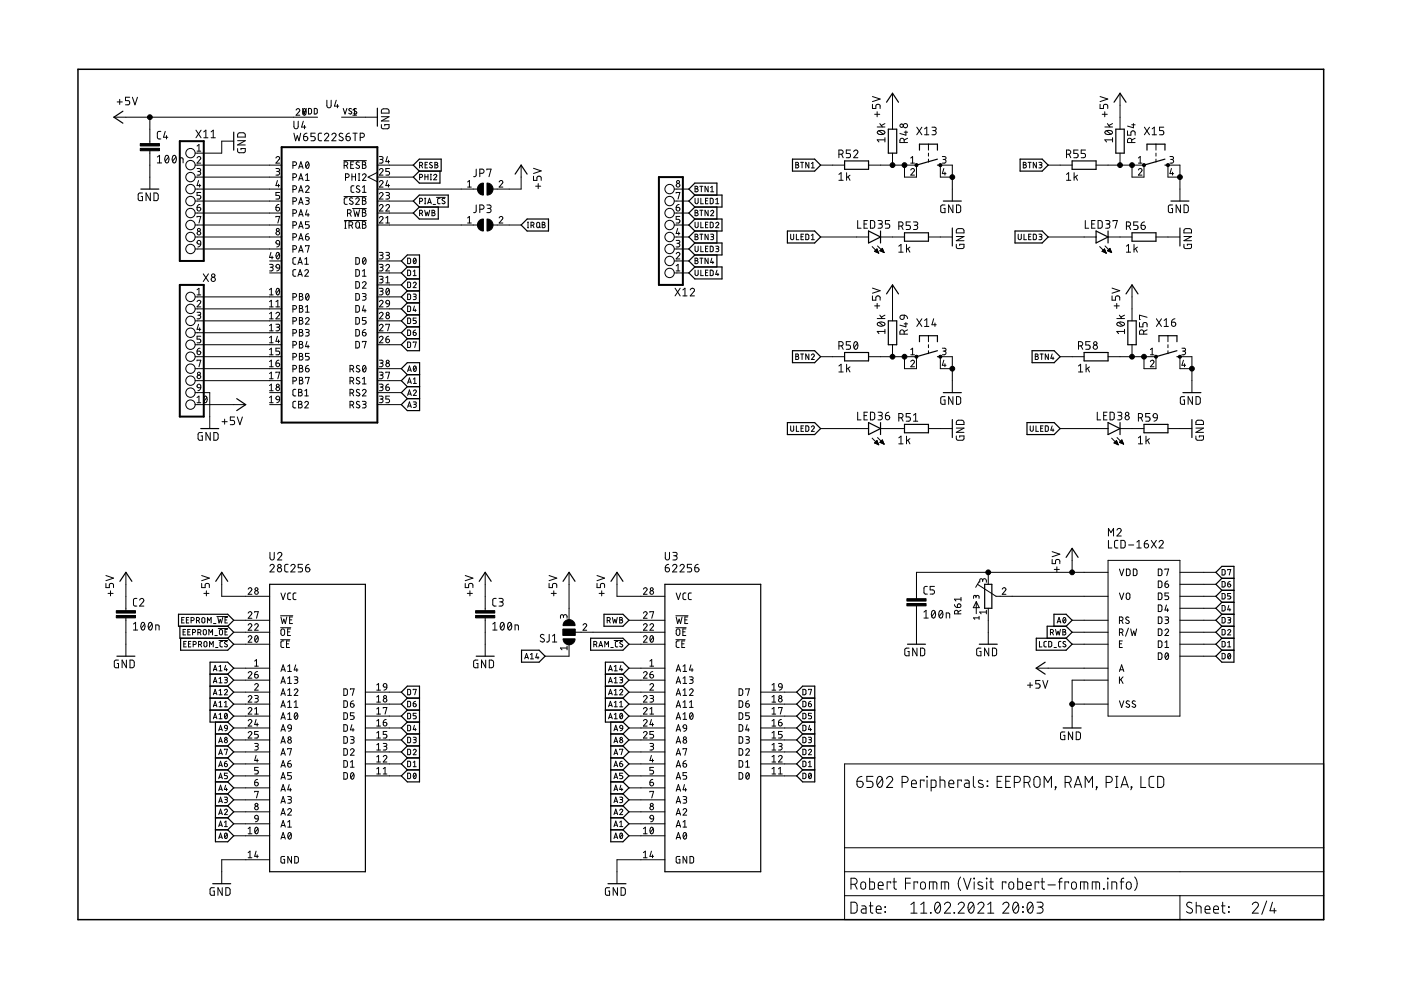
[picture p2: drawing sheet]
<svg xmlns="http://www.w3.org/2000/svg" width="297mm" height="210mm" viewBox="0 0 297 210" stroke-linecap="round" stroke-linejoin="round" font-family="sans-serif">
<g fill="none" stroke="#000" stroke-width=".21">
<path d="M189.2 19.8v7.6M237.5 19.8v7.6M24.2 24.8h43.1M24.8 21.6h1.1M25.4 21.1v1M27.5 20.6h-.9v.7h.5a.45 .45 0 0 1 .4 .5 .45 .45 0 0 1-.4 .4h-.5M28.1 20.6l.5 1.6 .5-1.6M31.8 24.8v5.6M31.8 32v8.1M33.4 33.3l.4-.4v1.6M33.4 34.5h.9M34.1 27.9h-.5l-.2 .3v1.1l.2 .1 .5 .1"/>
<path d="M35 27.9l-.3 1.2h.9M35.1 33l.3-.1a.95 .95 0 0 1 0 1.6 1 1 0 0 1-.3-1.5zM35.3 28.7v.8M35.8 33.3l-.8 .9M36.7 33l.2-.1a.93 .93 0 0 1 0 1.6 1.02 1.02 0 0 1-.2-1.5zM37.3 33.3l-.7 .9M38.1 34.5v-1l.7 .1v.9M41.4 35h18.3M41.4 37.5h18.3M41.6 27.6l1 1.6M41.8 33.5a.38 .38 0 0 1 .5-.3 .38 .38 0 0 1 .1 .6l-.6 .8h.8M41.8 35.7l.6 .1 .1 .2-.1 .3h-.4"/>
<path d="M41.8 31l.4-.4v1.4M41.8 32h.8M42.1 38.3l-.3 1h.8M42.2 36.3a.39 .39 0 0 1 .4 .4 .39 .39 0 0 1-.4 .4h-.4M42.3 39.1v.6M42.6 27.6l-1 1.6M43.2 28l.4-.4v1.6M43.2 29.2h.9M44.8 29.2h.9M44.8 28l.4-.4v1.6M49.6 29.9h-2.6v2.6h-5.6M50.4 31.5v.5l.2 .4h1l.4-.2v-.7h-.9v.2"/>
<path d="M50.4 29.8h1.6l-1.6 .9h1.6M50.5 28.3l1.2-.1 .3 .2v.7h-1.6zM58.5 33.5a.38 .38 0 0 1 .5-.3 .38 .38 0 0 1 .2 .6l-.7 .8h.8M58.5 35.7l.6 .1 .2 .2-.2 .3h-.4M58.8 38.3l-.3 1h.8M58.9 36.3a.39 .39 0 0 1 .4 .4 .39 .39 0 0 1-.4 .4h-.4M59.1 39.1v.6M62.1 35.1h.4a.39 .39 0 0 0 .4-.4 .39 .39 0 0 0-.4-.4h-.4v1.4M62.1 37.6h.4a.39 .39 0 0 0 .4-.4 .39 .39 0 0 0-.4-.3h-.4v1.3M62.3 25.7v1.2a.46 .46 0 0 0 .5 .4 .46 .46 0 0 0 .4-.4v-1.2M62.3 28.2l.4 1.6 .3-1 .4 1 .4-1.6M62.8 23.3a.38 .38 0 0 1 .5-.2 .38 .38 0 0 1 .1 .6l-.6 .7h.8"/>
<path d="M63.3 35.7l.5-1.4 .5 1.4M63.3 38.2l.5-1.3 .5 1.3M63.4 35.3h.7M63.4 37.9h.7M64.2 23l.3 1.2 .4-1.2M64.3 25.7l-.4 1.2h.9M64.4 29h.5a.45 .45 0 0 1 .4 .5 .45 .45 0 0 1-.5 .3 .45 .45 0 0 1-.4-.4zM64.4 23.1l.1-.1a.83 .83 0 0 1 0 1.4 .86 .86 0 0 1-.1-1.3zM64.6 26.6v.7M64.8 39.7a.38 .38 0 0 1 .5-.3 .38 .38 0 0 1 .1 .6l-.6 .8h.8M64.8 38.2h.8M64.8 37.2l.4-.3v1.3"/>
<path d="M64.9 23.3l-.7 .8M65 34.4v-.1a.68 .68 0 0 1 .6 .5 .68 .68 0 0 1-.2 .7l-.1 .2a.68 .68 0 0 1-.6-.5 .68 .68 0 0 1 .2-.7zM65.1 28.2l-.4 .2-.3 .6M65.4 23h.4l.3 .3-.1 .7-.3 .2h-.3zM65.5 34.6l-.6 .8M66.6 23l.6 .2v.8l-.2 .2h-.4zM66.8 28.2h-.9v.8h.6a.45 .45 0 0 1 .3 .4 .45 .45 0 0 1-.3 .4h-.6M68.2 28.2l-.5 .1-.2 .3v1l.2 .2h.5M68.8 28.6a.44 .44 0 0 1 .6-.4 .44 .44 0 0 1 .2 .8l-.8 .8h.9M69.3 21.3v1.1a.46 .46 0 0 0 .5 .5 .46 .46 0 0 0 .4-.5v-1.1M70.4 28.6a.44 .44 0 0 1 .6-.4 .44 .44 0 0 1 .1 .8l-.7 .8h.8M71.3 21.3l-.4 1.2h.9"/>
<path d="M71.5 22.1v.8M72.4 24.8h7.6M72.7 28.4a.42 .42 0 0 0-.6-.1 .42 .42 0 0 0-.1 .5l.6 .4a.38 .38 0 0 1 .1 .5 .38 .38 0 0 1-.5 .1l-.3-.2M72.8 23l.4 1.2 .4-1.2M72.9 34.1h4.8M73 35.1h.3a.39 .39 0 0 0 .4-.4 .39 .39 0 0 0-.4-.4h-.3v1.4M73.3 37.6h.3a.39 .39 0 0 0 .4-.4 .39 .39 0 0 0-.4-.3h-.3v1.3M73.4 29h.5a.46 .46 0 0 1 .4 .5 .46 .46 0 0 1-.5 .4 .46 .46 0 0 1-.4-.5zM73.4 35.1l.3 .6M74.1 28.2l-.4 .2-.3 .6M74.4 34.9h.4M74.5 23.1l-.4-.1-.1 .3 .5 .4a.29 .29 0 0 1 0 .4 .29 .29 0 0 1-.5 0l-.1-.1"/>
<path d="M74.6 36.9v1.3M74.6 37.5h.8M74.8 23.3l.4-.3v1.4M74.8 24.4h.8M74.8 28.2h.9M75 34.3h-.6v1.4h.6M75 39.4h-.4l-.2 .3v.9l.2 .2h.4M75.3 28.2v1.6M75.4 36.9v1.3M75.6 23.1l-.4-.1-.2 .3 .5 .4a.29 .29 0 0 1 .1 .4 .29 .29 0 0 1-.5 0l-.1-.1M76 38.2h.3M76 36.9h.3"/>
<path d="M76.1 36.9v1.3M76.2 34.4l-.5-.1-.2 .3 .6 .5a.38 .38 0 0 1-.1 .6 .38 .38 0 0 1-.5-.2M76.2 39.5l-.4-.1-.2 .3 .5 .5a.38 .38 0 0 1 0 .6 .38 .38 0 0 1-.6-.2M76.4 29.1h.4a.44 .44 0 0 0 .5-.4 .44 .44 0 0 0-.5-.5h-.4v1.6M76.8 34.3l.7 .1v.3l-.3 .2a.39 .39 0 0 1 .4 .4 .39 .39 0 0 1-.4 .4h-.4zM76.8 37.2a.39 .39 0 0 1 .6-.3 .39 .39 0 0 1 .1 .6l-.7 .7h.8M76.8 39.7l.4-.3v1.4M76.8 34.9h.4M80 35h7.6M80 37.5h7.6M80 36.6l-2 .9 2 1M80.4 33.2h.6l.2 .2-.2 .4h-.4"/>
<path d="M80.4 36a.38 .38 0 0 1 .6-.3 .38 .38 0 0 1 .1 .6l-.7 .8h.8M80.4 38.6a.38 .38 0 0 1 .6-.3 .38 .38 0 0 1 .1 .6l-.7 .8h.8M80.8 33.8a.39 .39 0 0 1 .4 .4 .39 .39 0 0 1-.4 .4h-.4M80.9 26.4v.7l.2 .2h1l.4-.2v-.7h-.9v.3M80.9 24.7h1.6l-1.6 1h1.6M81 23.2l1.2-.1 .2 .2 .1 .7h-1.6zM82.1 33.2l-.3 1.1h.8M82.1 38.3l-.3 1h.8M82.4 34v.6M82.4 39.1v.6M82.6 35.7h-.8v.6h.5a.4 .4 0 0 1 .3 .4 .4 .4 0 0 1-.3 .4h-.5M89 35.1l.5-.2v-.4l-.5-.1v1.2"/>
<path d="M89 37.6l.5-.1v-.4l-.5-.1v1.1M89.3 35.1l.3 .5M90.1 37.5h.6M90.1 37v1.1M90.1 34.9h.4M90.7 34.4h-.6v1.2h.6M90.7 37v1.1M91.2 37h.3M91.2 38.1h.3M91.4 37v1.1M91.6 34.5l-.4-.1-.1 .3 .5 .4a.29 .29 0 0 1 0 .5 .29 .29 0 0 1-.4-.1l-.2-.1M91.9 37.2a.32 .32 0 0 1 .5-.2 .32 .32 0 0 1 .1 .5l-.6 .6h.7"/>
<path d="M92.2 34.4h.3l.3 .2-.3 .3 .4 .3-.2 .4h-.5zM92.2 34.9h.3M99.1 39.7h.8M99.1 38.6l.4-.3v1.4M101 35.9l-.1 1.4-.5 .2M101.7 36.7h.5a.44 .44 0 0 0 .4-.4 .44 .44 0 0 0-.4-.4h-.5v1.6M103.2 36v-.1h.9l-.4 1.6M105.8 38.6a.38 .38 0 0 1 .6-.3 .38 .38 0 0 1 .1 .6l-.7 .8h.8M110.5 35v5.1h-6M113.1 37.4v.8h.7v-.5a.46 .46 0 0 1 .5-.4 .46 .46 0 0 1 .4 .4v.5M113.1 35.7l1.6 .5-1.6 .6M113.6 39.5h1"/>
<path d="M114.1 38.9v1.1M147.4 39.5h.4l.2 .2-.3 .3 .3 .3-.2 .3-.4 .1zM148.4 39.5h.6M148.7 39.5v1.2M150.1 39.5v1.2l-.6-1.2v1.2M150.7 39.8l.3-.3v1.2M168.7 34.4l.5 .1v.3l-.2 .1 .4 .3-.2 .4h-.5zM168.7 34.9h.3M169.7 34.4h.7M170.1 34.4v1.2M171.5 34.4v1.2l-.7-1.2v1.2M172 35.6h.7"/>
<path d="M172 34.7l.3-.3v1.2M174 35h5.1M177.9 32.7h.4a.44 .44 0 0 0 .5-.4 .44 .44 0 0 0-.5-.5h-.4v1.6M177.9 37l.4-.4v1.6M177.9 38.2h.9M178.4 32.7l.4 .7M179.5 36.6v1.6M179.8 37.5l.4 .7M180.2 37.1l-.7 .6M180.3 31.8h-.9v.7h.6a.46 .46 0 0 1 .3 .5 .46 .46 0 0 1-.3 .4h-.6M181 32.2a.44 .44 0 0 1 .6-.4 .44 .44 0 0 1 .2 .7l-.8 .9h.9M184.1 35h10.2v2.5h-2.5v-2.5"/>
<path d="M185 22.1v.9h.7v-.5a.46 .46 0 0 1 .5-.4 .46 .46 0 0 1 .4 .4v.5M185 20.5l1.6 .5-1.6 .5M185.4 24.2h1.1M186 23.7v1.1M186 26.9h1.6M186.1 27.8a1.02 1.02 0 0 1 1.5 .3 .97 .97 0 0 1-1.6 0zM186.4 27.7l.9 .7M186.5 26.2l.6 .7M187.6 29.7h-1.6l.4 .4M187.6 29.2v.9M187.6 26.2l-.7 .4M189.2 32.5v2.5"/>
<path d="M191.7 30.2v-.4a.46 .46 0 0 0-.4-.5 .46 .46 0 0 0-.5 .5v.4h1.6M191.7 28h.7M192.1 27.7v1l-1.3-.4M192.4 29.3l-.7 .4M193.1 36a.38 .38 0 0 1 .5-.3 .38 .38 0 0 1 .2 .6l-.7 .8h.8M193.1 34.6h.8M193.1 33.5l.4-.3v1.4M194.4 27l1.1 1.6M195.5 27l-1.1 1.6M196 27.3l.5-.3v1.6M196 28.6h.9M196.8 30.6v1.2"/>
<path d="M196.8 32.5v.6M196.8 33.7v.7M197.6 27h.5a.36 .36 0 0 1 .4 .3 .36 .36 0 0 1-.4 .4h-.3M198 27.7a.44 .44 0 0 1 .5 .4 .44 .44 0 0 1-.5 .5h-.4M199.8 33.2h.6l.2 .2-.2 .4h-.4M200.1 35.7l-.3 1.1h.8M200.2 33.8a.39 .39 0 0 1 .4 .4 .39 .39 0 0 1-.4 .4h-.4M200.3 36.5v.6M201.9 37.5h-2.5v-2.5h2.5v7.6M217 34.4h.3l.3 .2-.3 .3 .3 .3-.2 .4h-.4zM217 34.9h.3M218 34.4h.6"/>
<path d="M218.3 34.4v1.2M219.7 34.4v1.2l-.6-1.2v1.2M220.3 34.4h.4l.2 .2-.1 .3h-.4M220.6 34.9l.3 .3v.3l-.6 .1M222.2 35h5.1M226.1 32.7h.5a.44 .44 0 0 0 .4-.4 .44 .44 0 0 0-.4-.5h-.5v1.6M226.1 37l.5-.4v1.6M226.1 38.2h.9M226.7 32.7l.3 .7M227.7 36.6v1.6M228 37.5l.5 .7M228.5 37.1l-.8 .6"/>
<path d="M228.6 31.8h-.9v.7h.5a.46 .46 0 0 1 .4 .5 .46 .46 0 0 1-.4 .4h-.5M230.1 31.8h-.9v.7h.6a.46 .46 0 0 1 .4 .5 .46 .46 0 0 1-.4 .4h-.6M232.4 35h10.1v2.5h-2.5v-2.5M233.2 22.1v.9h.8v-.5a.46 .46 0 0 1 .4-.4 .46 .46 0 0 1 .5 .4v.5M233.2 20.5l1.7 .5-1.7 .5M233.7 24.2h1.1M234.2 23.7v1.1M234.3 26.9h1.6M234.4 27.8a1.03 1.03 0 0 1 1.5 .3 .97 .97 0 0 1-1.6 0zM234.6 27.7l.9 .7M234.8 26.2l.5 .7M235.9 29.7h-1.6l.3 .4"/>
<path d="M235.9 29.2v.9M235.9 26.2l-.8 .4M237.5 32.5v2.5M239.1 27.7v1h.7v-.6a.45 .45 0 0 1 .4-.4 .45 .45 0 0 1 .5 .4v.6M239.9 30.2v-.4a.44 .44 0 0 0-.4-.5 .44 .44 0 0 0-.4 .5v.4h1.6M239.9 26.5h.8M240.3 26.2v.9l-1.2-.4M240.7 29.3l-.8 .4M241.4 36a.38 .38 0 0 1 .5-.3 .38 .38 0 0 1 .1 .6l-.6 .8h.7M241.4 34.6h.7M241.4 33.5l.3-.3v1.4M242.6 27l1.1 1.6"/>
<path d="M243.7 27l-1.1 1.6M244.3 28.6h.9M244.3 27.3l.4-.3v1.6M245.1 30.6v1.2M245.1 32.5v.6M245.1 33.7v.7M246.7 27h-.8v.7h.5a.45 .45 0 0 1 .3 .4 .45 .45 0 0 1-.3 .5h-.5M248.1 33.2h.5l.2 .2-.2 .4h-.4M248.4 35.7l-.3 1.1h.7M248.4 33.8a.39 .39 0 0 1 .4 .4 .39 .39 0 0 1-.4 .4h-.3M248.6 36.5v.6M250.2 37.5h-2.6v-2.5h2.6v7.6"/>
<path d="M30.2 40.9h-.5l-.4 .2v1.1l.2 .3h.7v-.8h-.3M31.9 40.9v1.6l-.9-1.6v1.6M32.6 40.9l.7 .1 .2 .2v.9l-.2 .4h-.7zM41.4 40.1h18.3M41.4 42.6h18.3M41.4 45.2h18.3M41.4 47.7h18.3M41.4 50.2h18.3M41.4 52.8h18.3M41.8 44h.4a.39 .39 0 0 1 .4 .4 .39 .39 0 0 1-.4 .3 .39 .39 0 0 1-.4-.3zM41.8 46v-.1h.8l-.4 1.4M41.9 51.1h.5l.2 .7-.7-.2-.1-.2z"/>
<path d="M42.4 43.3l-.4 .2-.2 .5M42.6 40.8h-.8v.6h.4a.4 .4 0 0 1 .4 .4 .4 .4 0 0 1-.4 .4h-.4M42.6 51.8l-.2 .3-.4 .3M43.1 58.1l1.1 1.6M44.2 58.1l-1.1 1.6M57.1 56l.6 .1 .2 .2-.2 .3-.4 .1M57.2 55.3h2.5M57.2 57.9h2.5M57.4 53.5l-.3 1.1h.8M57.5 56.7a.39 .39 0 0 1 .4 .4 .39 .39 0 0 1-.4 .3h-.4M57.7 54.3v.6M58.5 44h.5a.39 .39 0 0 1 .3 .4 .39 .39 0 0 1-.4 .3 .39 .39 0 0 1-.4-.3z"/>
<path d="M58.5 46v-.1h.8l-.4 1.4M58.6 51.1h.6l.1 .7-.7-.2-.1-.2zM58.6 56.2h.6l.1 .6-.7-.1-.1-.3zM58.7 53.6l.1-.1a.68 .68 0 0 1 .6 .5 .68 .68 0 0 1-.2 .7l-.2 .2a.68 .68 0 0 1-.6-.5 .68 .68 0 0 1 .2-.7zM59.1 43.3l-.3 .2-.3 .5M59.2 53.8l-.6 .8M59.3 40.8h-.8v.6h.5a.4 .4 0 0 1 .3 .4 .4 .4 0 0 1-.3 .4h-.5M59.3 51.8l-.3 .4-.3 .2M59.3 56.8l-.3 .5-.3 .1M62.1 40.2h.4a.39 .39 0 0 0 .4-.4 .39 .39 0 0 0-.4-.4h-.4v1.4M62.1 42.7h.4a.38 .38 0 0 0 .4-.4 .38 .38 0 0 0-.4-.4h-.4v1.4M62.1 45.2h.4a.38 .38 0 0 0 .4-.3 .38 .38 0 0 0-.4-.4h-.4v1.4"/>
<path d="M62.1 47.8h.4a.38 .38 0 0 0 .4-.4 .38 .38 0 0 0-.4-.4h-.4v1.4M62.1 50.3h.4a.38 .38 0 0 0 .4-.4 .38 .38 0 0 0-.4-.3h-.4v1.3M62.1 52.9h.4a.38 .38 0 0 0 .4-.4 .38 .38 0 0 0-.4-.4h-.4v1.4M62.7 54.6l-.4 .1-.2 .2v.9l.2 .2h.4M62.7 57.2h-.4l-.2 .3v.9l.2 .1 .4 .1M63.2 56l.4-1.4 .5 1.4M63.2 58.6l.4-1.4 .5 1.4M63.3 55.7h.7M63.3 58.2h.7M63.3 40.8l.5-1.4 .5 1.4M63.3 43.3l.5-1.4 .5 1.4M63.3 45.9l.5-1.4 .5 1.4"/>
<path d="M63.3 48.4l.5-1.4 .5 1.4M63.3 50.9l.5-1.3 .5 1.3M63.3 53.5l.5-1.4 .5 1.4M63.4 40.4h.7M63.4 43h.7M63.4 45.5h.7M63.4 48h.7M63.4 50.6h.7M63.4 53.1h.7M64.6 57.5a.38 .38 0 0 1 .6-.3 .38 .38 0 0 1 .1 .6l-.7 .8h.8M64.6 56h.8M64.6 54.9l.4-.3v1.4"/>
<path d="M64.8 41.9l.6 .1 .2 .2-.2 .3h-.5M64.8 50.2h.4a.39 .39 0 0 1 .3 .4 .39 .39 0 0 1-.4 .3 .39 .39 0 0 1-.3-.4zM64.8 52.2v-.1h.8l-.4 1.4M65.1 44.5l-.3 1.1h.8M65.2 42.5a.39 .39 0 0 1 .4 .4 .39 .39 0 0 1-.4 .4h-.4M65.3 45.2v.7M65.4 49.6l-.4 .1-.2 .5M65.6 47h-.8v.6h.4a.4 .4 0 0 1 .4 .4 .4 .4 0 0 1-.4 .4h-.4M72.9 41.7h4.8M73 46.8h4.7M73.1 47h.3M73.1 48.4h.3"/>
<path d="M73.2 47v1.4M73.6 41.9l-.4 .1-.2 .2v.9l.2 .2h.4M73.7 45.2h.4a.38 .38 0 0 0 .4-.3 .38 .38 0 0 0-.4-.4h-.4v1.4M74 47.8h.4a.38 .38 0 0 0 .4-.4 .38 .38 0 0 0-.4-.4h-.4v1.4M74.1 45.2l.4 .7M74.5 47.8l.3 .6M74.7 44.2h3M74.8 42a.35 .35 0 0 0-.5 0 .35 .35 0 0 0 0 .5l.4 .2a.39 .39 0 0 1 0 .7 .39 .39 0 0 1-.6-.3M75 44.5l.3 1.4 .3-1 .3 1 .3-1.4M75.4 42.2a.38 .38 0 0 1 .6-.3 .38 .38 0 0 1 .1 .6l-.7 .8h.8M75.4 54.6l.6 .1 .2 .2v.9l-.2 .2h-.6zM75.4 57.2h.6l.2 .2v.9l-.2 .2-.6 .1z"/>
<path d="M75.4 59.7h.6l.2 .2v1l-.2 .2h-.6zM75.6 47.1h.5l.1 .9a.39 .39 0 0 1-.4 .4 .39 .39 0 0 1-.4-.4zM76.1 48.1l.3 .3M76.8 41.9l.7 .1v.3l-.3 .2a.39 .39 0 0 1 .4 .4 .39 .39 0 0 1-.4 .4h-.4zM76.8 44.5l.7 .1v.3l-.3 .2a.39 .39 0 0 1 .4 .4 .39 .39 0 0 1-.4 .4h-.4zM76.8 47l.7 .1v.3l-.3 .2a.39 .39 0 0 1 .4 .4 .39 .39 0 0 1-.4 .4h-.4zM76.8 42.5h.4M76.8 45.1h.4M76.8 40.8h.8M76.8 47.6h.4M76.8 58.6h.8M76.8 57.5l.4-.3v1.4"/>
<path d="M77 54.7l.2-.1a.76 .76 0 0 1 .4 .8 .76 .76 0 0 1-.5 .6l-.3-.7zM77.5 54.9l-.6 .8M80 40.1h21.2M80 42.6h7.6M80 45.2h7.6M80 47.7h21.2M80 55.3h5.1M80 57.9h5.1M80.4 53.5h.6l.2 .2-.2 .4h-.4M80.4 56l.6 .1 .2 .2-.2 .3-.4 .1M80.4 58.6h.6l.2 .2-.2 .4h-.4M80.4 41.1a.38 .38 0 0 1 .6-.3 .38 .38 0 0 1 .1 .6l-.7 .8h.8"/>
<path d="M80.4 43.7a.38 .38 0 0 1 .6-.3 .38 .38 0 0 1 .1 .6l-.7 .7h.8M80.4 46.2a.38 .38 0 0 1 .6-.3 .38 .38 0 0 1 .1 .6l-.7 .8h.8M80.8 54.1a.39 .39 0 0 1 .4 .4 .39 .39 0 0 1-.4 .4h-.4M80.8 56.7a.39 .39 0 0 1 .4 .4 .39 .39 0 0 1-.4 .3h-.4M80.8 59.2a.39 .39 0 0 1 .4 .4 .39 .39 0 0 1-.4 .4h-.4M81.8 53.5h.6l.2 .2-.2 .4h-.4M81.8 56.4a.38 .38 0 0 1 .5-.3 .38 .38 0 0 1 .2 .6l-.7 .7h.8M81.8 40.8h.5l.3 .2-.2 .4h-.4M81.8 43.7a.38 .38 0 0 1 .5-.3 .38 .38 0 0 1 .2 .6l-.7 .7h.8M81.8 60h.8M81.8 58.9l.4-.3v1.4M81.8 46.2l.4-.3v1.4"/>
<path d="M81.8 47.3h.8M82.2 54.1a.39 .39 0 0 1 .4 .4 .39 .39 0 0 1-.4 .4h-.4M82.2 41.4a.39 .39 0 0 1 .4 .4 .39 .39 0 0 1-.4 .4h-.4M86.4 54.7l.5 .1 .1 .1v.8l-.1 .2h-.5zM86.4 57.3h.5l.1 .2v.8l-.1 .1h-.5zM86.4 59.8h.5l.1 .2v.8l-.1 .2h-.5zM87.6 57.5l.3-.2v1.1M87.6 58.4h.6M87.8 54.8a.58 .58 0 0 1 .4 .5 .58 .58 0 0 1-.4 .6l-.2-.6zM88.2 55l-.5 .6M89 45.2l.5-.1v-.4l-.5-.1v1.1M89 42.7l.5-.1v-.4l-.5-.2v1.2"/>
<path d="M89.3 45.2l.3 .5M90 42h.3M90 43.2h.3M90 44.6l.3 1.1 .3-.7 .2 .7 .3-1.1M90.1 42v1.2M90.7 43.2l.4-1.2 .3 1.2M90.8 42.9h.6M91.6 44.6h.4l.2 .2-.3 .3 .3 .3-.1 .3h-.5zM91.6 45.1h.3M91.8 43.3h.6M92.5 41.8h1.9M93.3 42l-.4 .1-.1 .2 .1 .8 .4 .1"/>
<path d="M94.3 42.1h-.4l-.2 .2 .5 .4a.3 .3 0 0 1 .1 .5 .3 .3 0 0 1-.5-.1h-.1M99.1 47.3h.8M99.1 46.2l.4-.3v1.4M101 43.5l-.1 1.4-.5 .2M101.7 44.4h.5a.46 .46 0 0 0 .4-.5 .46 .46 0 0 0-.4-.4h-.5v1.6M103.2 43.5h.6a.37 .37 0 0 1 .3 .3 .37 .37 0 0 1-.3 .4h-.4M103.7 44.2a.44 .44 0 0 1 .4 .4 .44 .44 0 0 1-.4 .5h-.5M104.5 47.7h6M105.8 46.2a.38 .38 0 0 1 .6-.3 .38 .38 0 0 1 .1 .6l-.7 .8h.8M111.8 48.3h.3M111.8 47.1h.3M112 47.1v1.2"/>
<path d="M112.6 47.8l.6-.2v-.4l-.6-.1v1.2M113 47.8l.2 .5M113.9 47.2l.3-.1 .2 .2v.8l-.2 .2-.4-.2zM114.3 48l.3 .3M115 47.1l.5 .1v.3l-.2 .1 .3 .3-.2 .4h-.4zM115 47.6h.3M143 40.1h3M143 42.6h3M143 45.2h3M143 47.7h3M143 50.2h3M143 52.8h3"/>
<path d="M143 55.3h3M143 57.9h3M143.4 53.8a.39 .39 0 0 1 .5-.3 .39 .39 0 0 1 .1 .6l-.6 .8h.7M143.4 51h.6l.1 .2-.1 .4h-.5M143.4 44h.4a.4 .4 0 0 1 .4 .4 .4 .4 0 0 1-.5 .4 .4 .4 0 0 1-.3-.4zM143.4 41v-.2h.7l-.3 1.4M143.4 57.4h.7M143.4 56.4l.4-.4v1.4M143.7 48.4l-.3 1.1h.7M143.8 51.6a.39 .39 0 0 1 .3 .4 .39 .39 0 0 1-.3 .4h-.4M143.9 49.2v.6M144 43.3l-.4 .2-.2 .5"/>
<path d="M144.1 45.9h-.7v.6h.4a.4 .4 0 0 1 .4 .4 .4 .4 0 0 1-.4 .4h-.4M147.4 42v.9l.2 .3 .4-.2v-1M147.4 44.6h.4l.2 .2-.3 .3 .3 .3-.2 .3h-.4zM147.4 47.1v.9l.2 .3 .4-.2v-1M147.4 49.7h.4l.2 .2-.3 .3 .3 .2-.2 .4h-.4zM147.4 52.2v.8l.2 .4 .4-.2v-1M147.4 54.7l.4 .1 .2 .1-.3 .4 .3 .2-.2 .4h-.4zM147.4 57.3v.8l.2 .3 .4-.1v-1M147.4 45.1h.3M147.4 40h.3M147.4 50.2h.3M147.4 55.3h.3"/>
<path d="M148.4 44.6h.6M148.4 54.7h.6M148.4 49.7h.6M148.6 47.1v1.2h.5M148.6 57.3v1.1h.5M148.6 42v1.2h.5M148.6 52.2v1.2h.5M148.7 44.6v1.1M148.7 49.7v1.1M148.7 54.7v1.2M149.6 42.6h.4M149.6 47.6h.4"/>
<path d="M149.6 52.7h.4M149.6 57.8h.4M150.1 47.1h-.5v1.2h.5M150.1 57.3h-.5v1.1h.5M150.1 42h-.5v1.2h.5M150.1 52.2h-.5v1.2h.5M150.1 44.6v1.1l-.6-1.1v1.1M150.1 49.7v1.1l-.6-1.1v1.1M150.1 54.7v1.2l-.6-1.2v1.2M150.6 42l.4 .1 .2 .1v.8l-.2 .2h-.4zM150.6 47.1h.4l.2 .2v.8l-.2 .2h-.4zM150.6 52.2h.4l.2 .2v.8l-.2 .1-.4 .1z"/>
<path d="M150.6 57.3h.4l.2 .2v.8l-.2 .1h-.4zM150.7 44.8a.32 .32 0 0 1 .4-.2 .32 .32 0 0 1 .1 .5l-.5 .6h.6M150.7 49.7h.5l.1 .2-.1 .2-.4 .1M150.7 40.7h.6M150.9 54.7l-.2 .9h.6M151 50.2l.2 .1v.4l-.5 .1M151.1 55.4v.5M151.7 47.4a.32 .32 0 0 1 .5-.3 .32 .32 0 0 1 .1 .5l-.6 .7h.7M151.7 52.2h.6l.1 .2-.1 .3h-.4M151.7 43.2h.7M151.7 42.3l.4-.3v1.2M152 57.3l-.3 .9h.7"/>
<path d="M152.1 52.7l.2 .1v.5l-.6 .1M152.2 57.9v.5M167.6 49.7l.1 1 .2 .1 .4-.1v-1M168.8 49.7v1.1h.6M169.8 50.2h.4M170.4 49.7h-.6v1.1h.6M170.8 49.7h.5l.2 .3v.5l-.2 .3h-.5zM172 49.9l.3-.2v1.1M172 50.8h.7M174 50.2h10.1M181.8 46.8v1.6h.8M183.2 47.5h.5"/>
<path d="M183.9 46.8h-.7v1.6h.7M184.6 46.8h.6l.2 .3 .1 .8-.3 .5h-.6zM184.9 52.3l1.4 1.4M185.4 53.3h.7M185.5 53.1h.6M185.6 53.4h.6M185.7 53h.3M185.8 52.9h.2M185.9 53.5h.3M185.9 52.8l-.5 .5 .9 .4M185.9 52.8l.4 .9M185.9 52.8h.1"/>
<path d="M186.1 52.2l1.4 1.4M186.2 46.8h.5a.37 .37 0 0 1 .4 .3 .37 .37 0 0 1-.4 .4h-.3M186.2 53.6h.1M186.6 53.1h.7M186.6 53.2l.9 .4M186.6 47.5a.44 .44 0 0 1 .5 .4 .44 .44 0 0 1-.5 .5h-.4M186.7 50.2h5.1M186.7 53h.5M186.8 53.3h.5M186.8 52.9h.4M186.9 52.8h.2M187 52.7h.1"/>
<path d="M187.1 53.4h.3M187.1 52.7l-.5 .5M187.1 52.7l.4 .9M187.4 53.5h.1M188.6 46.8h-.9v.7h.6a.45 .45 0 0 1 .3 .4 .45 .45 0 0 1-.3 .5h-.6M190.6 47.9h.4a.44 .44 0 0 0 .5-.4 .44 .44 0 0 0-.5-.4h-.4v1.6M190.6 52.2l.4-.4v1.7M190.6 53.5h.9M191.1 47.9l.4 .8M192.2 51.8v1.7M192.5 52.7l.4 .8M192.9 52.4l-.7 .5"/>
<path d="M193 47.1h-.9v.7h.6a.45 .45 0 0 1 .3 .4 .45 .45 0 0 1-.3 .5h-.6M193.7 47.1h.5a.36 .36 0 0 1 .4 .3 .36 .36 0 0 1-.4 .4h-.3M194.1 47.8a.44 .44 0 0 1 .5 .4 .44 .44 0 0 1-.5 .5h-.4M196.8 50.2h5.1M200.4 43.5h-.6l-.3 .2v1.2l.2 .2h.7v-.9h-.3M202 43.5v1.6l-.9-1.6v1.6M202.8 51.8v.7l.2 .2h1l.4-.2v-.7h-.9v.3M202.8 50.1h1.6l-1.6 .9h1.6M202.8 43.5h.6l.3 .3v1l-.3 .3h-.6zM202.9 48.6l1.2-.1 .2 .2 .1 .7h-1.6zM215.9 49.7v.8l.2 .3 .4-.1v-1M217.1 49.7v1.1h.5"/>
<path d="M218.1 50.2h.4M218.6 49.7h-.5v1.1h.5M219.1 49.7h.4l.2 .2v.7l-.2 .2h-.4zM220.3 49.7h.5l.1 .2-.1 .2-.4 .1M220.6 50.2l.3 .1v.4l-.6 .1M222.2 50.2h10.2M230.1 46.8v1.6h.7M231.5 47.5h.5M232.2 46.8h-.7v1.6h.7M232.8 46.8h.6l.3 .3v1l-.3 .3h-.6zM233.2 52.3l1.3 1.4M233.7 53.3h.7"/>
<path d="M233.8 53.1h.5M233.9 53.4h.5M233.9 53h.4M234 52.9h.2M234.2 53.5h.3M234.2 52.8l-.5 .5 .8 .4M234.2 52.8l.3 .9M234.2 52.8h.1M234.3 52.2l1.4 1.4M234.4 46.8h.6a.37 .37 0 0 1 .3 .3 .37 .37 0 0 1-.3 .4h-.4M234.4 53.6h.1M234.8 53.2l.9 .4"/>
<path d="M234.8 53.1h.7M234.9 47.5a.44 .44 0 0 1 .4 .4 .44 .44 0 0 1-.4 .5h-.5M234.9 50.2h5.1M234.9 53h.6M235.1 53.3h.5M235.1 52.9h.3M235.2 52.8h.2M235.3 52.7l-.5 .5M235.3 52.7l.4 .9M235.3 52.7h.1M235.3 53.4h.3M235.6 53.5h.1"/>
<path d="M236 46.9v-.1h.9l-.5 1.6M238.8 47.9h.5a.44 .44 0 0 0 .4-.4 .44 .44 0 0 0-.4-.4h-.5v1.6M238.8 53.5h.9M238.8 52.2l.5-.4v1.7M239.4 47.9l.3 .8M240.4 51.8v1.7M240.7 52.7l.5 .8M241.2 52.4l-.8 .5M241.3 47.1h-.9v.7h.5a.45 .45 0 0 1 .4 .4 .45 .45 0 0 1-.4 .5h-.5M241.9 47.8h.6a.45 .45 0 0 1 .3 .5 .45 .45 0 0 1-.4 .4 .45 .45 0 0 1-.5-.5zM242.7 47.1l-.5 .1-.3 .6M245.1 50.2h5.1"/>
<path d="M248.6 43.5h-.5l-.4 .2v1l.2 .4h.7v-.9h-.3M250.3 43.5v1.6l-.9-1.6v1.6M251 51.8v.7l.2 .2h1.1l.3-.2v-.7h-.9v.3M251 50.1h1.6l-1.6 .9h1.6M251 43.5h.7l.2 .3v.8l-.2 .5h-.7zM251.1 48.6l1.2-.1 .3 .2v.7h-1.6zM41.4 62.9h18.3M41.4 65.5h18.3M41.4 68h18.3M41.4 70.5h18.3M41.4 73.1h18.3M41.4 75.6h18.3"/>
<path d="M41.4 78.2h18.3M41.8 64a.38 .38 0 0 1 .5-.3 .38 .38 0 0 1 .1 .6l-.6 .8h.8M41.8 66.2h.6l.1 .2-.1 .4h-.4M41.8 74.4h.4a.39 .39 0 0 1 .4 .5 .39 .39 0 0 1-.5 .3 .39 .39 0 0 1-.3-.4zM41.8 62.5h.8M41.8 76.5v-.1h.8l-.4 1.4M41.8 61.4l.4-.3v1.4M42.1 68.7l-.3 1.1h.8M42.2 66.8a.39 .39 0 0 1 .4 .4 .39 .39 0 0 1-.4 .4h-.4M42.3 69.5v.6M42.4 73.8l-.4 .1-.2 .5M42.6 71.3h-.8v.6h.4a.4 .4 0 0 1 .4 .4 .4 .4 0 0 1-.4 .4h-.4"/>
<path d="M57.1 61.4l.4-.3v1.4M57.1 64l.4-.3v1.4M57.1 66.5l.4-.3v1.4M57.1 69l.4-.3v1.4M57.1 71.6l.4-.3v1.4M57.1 74.1l.4-.3v1.4M57.1 76.7l.4-.3v1.4M57.1 79.2l.4-.3v1.4M57.1 62.5h.8M57.1 65.1h.8M57.1 67.6h.8M57.1 70.1h.8"/>
<path d="M57.1 72.7h.8M57.1 75.2h.8M57.1 77.8h.8M58.5 66.5a.38 .38 0 0 1 .5-.3 .38 .38 0 0 1 .2 .6l-.7 .8h.8M58.5 68.7l.6 .1 .2 .2-.2 .3-.4 .1M58.5 77h.5a.39 .39 0 0 1 .3 .4 .39 .39 0 0 1-.4 .3 .39 .39 0 0 1-.4-.3zM58.5 79.1v-.2h.8l-.4 1.4M58.5 65.1h.8M58.5 64l.4-.3v1.4M58.7 61.2h.1a.68 .68 0 0 1 .6 .4 .68 .68 0 0 1-.2 .7l-.2 .2a.68 .68 0 0 1-.6-.5 .68 .68 0 0 1 .2-.7zM58.8 71.3l-.3 1.1h.8M58.9 69.4a.39 .39 0 0 1 .4 .4 .39 .39 0 0 1-.4 .3h-.4"/>
<path d="M59.1 72.1v.6M59.1 76.4l-.3 .1-.3 .5M59.2 61.4l-.6 .8M59.3 73.8h-.8v.6h.5a.4 .4 0 0 1 .3 .4 .4 .4 0 0 1-.3 .4h-.5M62.1 63h.4a.38 .38 0 0 0 .4-.4 .38 .38 0 0 0-.4-.3h-.4v1.3M62.1 65.6h.4a.38 .38 0 0 0 .4-.4 .38 .38 0 0 0-.4-.4h-.4v1.4M62.1 68.1h.4a.38 .38 0 0 0 .4-.4 .38 .38 0 0 0-.4-.4h-.4v1.4M62.1 70.6h.4a.38 .38 0 0 0 .4-.3 .38 .38 0 0 0-.4-.4h-.4v1.3M62.1 73.2h.4a.39 .39 0 0 0 .4-.4 .39 .39 0 0 0-.4-.4h-.4v1.4M62.1 75.7h.4a.39 .39 0 0 0 .4-.4 .39 .39 0 0 0-.4-.4h-.4v1.4M62.1 78.3h.4a.39 .39 0 0 0 .4-.4 .39 .39 0 0 0-.4-.4h-.4v1.4M63.5 62.3l.6 .1 .1 .2-.3 .3a.39 .39 0 0 1 .3 .4 .39 .39 0 0 1-.3 .3h-.4z"/>
<path d="M63.5 64.8l.6 .1 .1 .3-.3 .2a.39 .39 0 0 1 .3 .4 .39 .39 0 0 1-.3 .4h-.4zM63.5 67.3l.6 .1 .1 .3-.3 .2a.39 .39 0 0 1 .3 .4 .39 .39 0 0 1-.3 .4h-.4zM63.5 69.9l.6 .1 .1 .2-.3 .3a.38 .38 0 0 1 .3 .4 .38 .38 0 0 1-.3 .3h-.4zM63.5 72.4l.6 .1 .1 .3-.3 .2a.38 .38 0 0 1 .3 .4 .38 .38 0 0 1-.3 .4h-.4zM63.5 74.9l.6 .2 .1 .2-.3 .3a.38 .38 0 0 1 .3 .3 .38 .38 0 0 1-.3 .4h-.4zM63.5 77.5l.6 .1 .1 .3-.3 .2a.38 .38 0 0 1 .3 .4 .38 .38 0 0 1-.3 .4h-.4zM63.5 62.9h.4M63.5 65.4h.4M63.5 67.9h.4M63.5 70.5h.4M63.5 73h.4M63.5 75.6h.4"/>
<path d="M63.5 78.1h.4M64.8 67.6a.38 .38 0 0 1 .5-.3 .38 .38 0 0 1 .1 .6l-.6 .8h.8M64.8 69.9h.6l.2 .2-.2 .3-.5 .1M64.8 78.1h.4a.39 .39 0 0 1 .3 .4 .39 .39 0 0 1-.4 .4 .39 .39 0 0 1-.3-.4zM64.8 65.1l.4-.3v1.4M64.8 66.2h.8M65 62.3a.67 .67 0 0 1 .6 .4 .67 .67 0 0 1-.2 .7l-.1 .2a.67 .67 0 0 1-.6-.5 .67 .67 0 0 1 .2-.7zM65.1 72.4l-.3 1.1h.8M65.2 70.5a.38 .38 0 0 1 .4 .4 .38 .38 0 0 1-.4 .3h-.4M65.3 73.2v.6M65.4 77.5l-.4 .1-.2 .5M65.5 62.5l-.6 .8"/>
<path d="M65.6 74.9h-.8v.7h.4a.39 .39 0 0 1 .4 .3 .39 .39 0 0 1-.4 .4h-.4M74.2 78.3h.4a.39 .39 0 0 0 .4-.4 .39 .39 0 0 0-.4-.4h-.4v1.4M74.7 78.3l.3 .6M75.4 62.3h.6l.2 .2v.9l-.2 .2h-.6zM75.4 64.8h.6l.2 .2v.9l-.2 .2-.6 .1zM75.4 67.3l.6 .1 .2 .2v.9l-.2 .2h-.6zM75.4 69.9h.6l.2 .2v.9l-.2 .2h-.6zM75.4 72.4h.6l.2 .2v1l-.2 .2h-.6zM76.2 77.6l-.3-.1-.3 .3v.2l.5 .3a.35 .35 0 0 1 .1 .5 .35 .35 0 0 1-.6 0l-.1-.1M76.8 60a.39 .39 0 0 1 .6-.3 .39 .39 0 0 1 .1 .6l-.7 .8h.8M76.8 62.3h.6l.2 .2-.2 .3-.4 .1M76.8 70.5h.5a.39 .39 0 0 1 .3 .4 .39 .39 0 0 1-.4 .4 .39 .39 0 0 1-.4-.4z"/>
<path d="M76.8 72.6v-.2h.8l-.4 1.4M77 77.6l.2-.1a.83 .83 0 0 1 0 1.4 .85 .85 0 0 1-.2-1.3zM77.2 64.8l-.4 1.1h.8M77.2 62.9a.39 .39 0 0 1 .4 .4 .39 .39 0 0 1-.4 .3h-.4M77.4 65.6v.6M77.5 69.9l-.4 .1-.3 .5M77.5 77.8l-.6 .8M77.6 67.3h-.8v.6h.5a.4 .4 0 0 1 .3 .4 .4 .4 0 0 1-.3 .4h-.5M80 62.9h5.1M80 65.5h5.1M80 68h5.1M80 70.5h5.1"/>
<path d="M80 73.1h5.1M80 78.2h5.1M80 60.4h5.1M80.4 61.1l.6 .1 .2 .2-.2 .3h-.4M80.4 64a.38 .38 0 0 1 .6-.3 .38 .38 0 0 1 .1 .6l-.7 .8h.8M80.4 66.5a.38 .38 0 0 1 .6-.3 .38 .38 0 0 1 .1 .6l-.7 .8h.8M80.4 69a.38 .38 0 0 1 .6-.2 .38 .38 0 0 1 .1 .6l-.7 .7h.8M80.4 71.6a.38 .38 0 0 1 .6-.3 .38 .38 0 0 1 .1 .6l-.7 .8h.8M80.4 76.4h.6l.2 .2-.2 .3-.4 .1M80.4 78.9h.6l.2 .2-.2 .4h-.4M80.8 61.7a.39 .39 0 0 1 .4 .4 .39 .39 0 0 1-.4 .4h-.4M80.8 77a.39 .39 0 0 1 .4 .4 .39 .39 0 0 1-.4 .4h-.4"/>
<path d="M80.8 79.5a.39 .39 0 0 1 .4 .4 .39 .39 0 0 1-.4 .4h-.4M81.8 71.9h.5a.39 .39 0 0 1 .3 .4 .39 .39 0 0 1-.4 .4 .39 .39 0 0 1-.4-.4zM81.8 68.9v-.2h.8l-.4 1.4M81.8 79.1v-.2h.8l-.4 1.4M81.9 63.8h.6l.1 .6-.7-.1zM82 61.2h.1a.71 .71 0 0 1 .5 .6 .71 .71 0 0 1-.5 .7l-.3-.7zM82.4 71.3l-.3 .1-.3 .5M82.5 61.4l-.6 .8M82.6 64.4l-.1 .4-.5 .3M86.4 62.4h.5l.1 .1v.8l-.1 .2h-.5zM86.4 64.9h.5l.1 .2v.8l-.1 .1-.5 .1zM86.4 67.4l.5 .1 .1 .1v.8l-.1 .2h-.5z"/>
<path d="M86.4 70h.5l.1 .2v.8l-.1 .1h-.5zM86.4 72.5h.5l.1 .2v.8l-.1 .2h-.5zM86.4 78.8l.4-1.2 .4 1.2M86.5 78.5h.6M87.6 60.1a.32 .32 0 0 1 .5-.3 .32 .32 0 0 1 .1 .5l-.6 .7h.6M87.6 62.4h.5l.1 .2v.2l-.5 .1M87.6 70.5h.4a.32 .32 0 0 1 .3 .3 .32 .32 0 0 1-.4 .3 .32 .32 0 0 1-.3-.3zM87.6 72.6v-.1h.6l-.3 1.2M87.8 77.7l.1-.1a.58 .58 0 0 1 .4 .6 .58 .58 0 0 1-.4 .5l-.3-.5zM87.9 64.9l-.3 .9h.6M87.9 62.9l.3 .1v.4l-.6 .1M88.1 65.6v.5"/>
<path d="M88.1 70l-.3 .1-.2 .4M88.2 77.9l-.5 .6M88.2 67.4h-.6v.5h.4a.34 .34 0 0 1 .2 .4 .34 .34 0 0 1-.2 .3h-.4M143.1 61.1l1.1 1.6M144.2 61.1l-1.1 1.6M144.8 62.7h.9M144.8 61.5l.4-.4v1.6M146.3 61.5a.44 .44 0 0 1 .7-.4 .44 .44 0 0 1 .1 .7l-.8 .9h.9M168.7 75.1h.5v.4l-.2 .1 .4 .2-.2 .4h-.5zM168.7 75.6h.3M169.7 75.1h.7M170.1 75.1v1.1"/>
<path d="M171.5 75.1v1.1l-.7-1.1v1.1M172 75.3a.32 .32 0 0 1 .5-.2 .32 .32 0 0 1 .1 .5l-.6 .6h.7M174 75.6h5.1M177.9 73.3h.4a.46 .46 0 0 0 .5-.4 .46 .46 0 0 0-.5-.5h-.4v1.7M177.9 77.6l.4-.4v1.7M177.9 78.9h.9M178.4 73.3l.4 .8M179.5 77.2v1.7M179.8 78.1l.4 .8M180.2 77.8l-.7 .5M180.3 72.4h-.9v.8h.6a.46 .46 0 0 1 .3 .4 .46 .46 0 0 1-.3 .5h-.6M181.2 72.5l.2-.1a.97 .97 0 0 1 0 1.7 1.02 1.02 0 0 1-.2-1.6z"/>
<path d="M181.8 72.8l-.7 .9M184.1 75.6h10.2v2.6h-2.5v-2.6M185 62.7v.9h.7v-.5a.46 .46 0 0 1 .5-.4 .46 .46 0 0 1 .4 .4v.5M185 61.1l1.6 .5-1.6 .6M185.4 64.9h1.1M186 64.3v1.1M186 67.5h1.6M186.1 68.5a1.04 1.04 0 0 1 1.5 .2 .95 .95 0 0 1-1.6 0zM186.4 68.3l.9 .8M186.5 66.8l.6 .7M187.6 69.8v.9M187.6 70.3h-1.6l.4 .4"/>
<path d="M187.6 66.8l-.7 .4M189.2 60.4v7.6M189.2 73.1v2.5M190.9 67l.8-.2v.6a.46 .46 0 0 1-.7 .3 .46 .46 0 0 1-.1-.7zM191.7 70.8v-.4a.46 .46 0 0 0-.4-.5 .46 .46 0 0 0-.5 .5v.4h1.6M191.7 66.8l.6 .3 .1 .4M191.7 68.7h.7M192.1 68.4v.9l-1.3-.4M192.4 69.9l-.7 .4M193.1 76.7a.38 .38 0 0 1 .5-.3 .38 .38 0 0 1 .2 .6l-.7 .8h.8M193.1 75.2h.8M193.1 74.1l.4-.3v1.4"/>
<path d="M194.4 67.6l1.1 1.6M195.5 67.6l-1.1 1.6M196 67.9l.5-.3v1.6M196 69.2h.9M196.8 71.2v1.3M196.8 73.1v.6M196.8 74.4v.6M198 67.6l-.4 1.3h.9M198.2 68.5v.7M199.8 73.8l.6 .1 .2 .2-.2 .3h-.4M200.1 76.4l-.3 1h.8M200.2 74.4a.39 .39 0 0 1 .4 .4 .39 .39 0 0 1-.4 .4h-.4"/>
<path d="M200.3 77.1v.7M201.9 78.2h-2.5v-2.6h2.5v7.6M219.5 75.1h.4l.2 .1-.3 .4 .4 .2-.2 .4h-.5zM219.5 75.6h.3M220.5 75.1h.7M220.9 75.1v1.1M222.3 75.1v1.1l-.7-1.1v1.1M223.1 75.1l-.3 .9h.7M223.3 75.7v.5M224.8 75.6h5M228.7 73.3h.4a.46 .46 0 0 0 .5-.4 .46 .46 0 0 0-.5-.5h-.4v1.7M228.7 77.6l.4-.4v1.7"/>
<path d="M228.7 78.9h.9M229.2 73.3l.4 .8M230.3 77.2v1.7M230.6 78.1l.4 .8M231 77.8l-.7 .5M231.1 72.4h-.9v.8h.6a.46 .46 0 0 1 .3 .4 .46 .46 0 0 1-.3 .5h-.6M234.9 75.6h10.2v2.6h-2.6v-2.6M235.8 62.7v.9h.7v-.5a.46 .46 0 0 1 .5-.4 .46 .46 0 0 1 .4 .4v.5M235.8 61.1l1.6 .5-1.6 .6M236.2 64.9h1.1M236.8 64.3v1.1M236.8 67.5h1.6"/>
<path d="M236.9 68.5a1.06 1.06 0 0 1 1.5 .2 .95 .95 0 0 1-1.6 0zM237.2 68.3l.9 .8M237.3 66.8l.6 .7M238.4 70.3h-1.6l.4 .4M238.4 69.8v.9M238.4 66.8l-.8 .4M240 60.4v7.6M240 73.1v2.5M241.6 68.4v.9h.7v-.6a.45 .45 0 0 1 .5-.3 .45 .45 0 0 1 .4 .3v.6M242.5 70.8v-.4a.44 .44 0 0 0-.5-.5 .44 .44 0 0 0-.4 .5v.4h1.6M243.2 67.3l-1.6-.5v.9h.2M243.2 69.9l-.7 .4"/>
<path d="M243.9 76.7a.38 .38 0 0 1 .5-.3 .38 .38 0 0 1 .2 .6l-.7 .8h.8M243.9 75.2h.8M243.9 74.1l.4-.3v1.4M245.2 67.6l1.1 1.6M246.3 67.6l-1.1 1.6M246.8 69.2h.9M246.8 67.9l.5-.3v1.6M247.6 71.2v1.3M247.6 73.1v.6M247.6 74.4v.6M248.4 68.3h.5a.45 .45 0 0 1 .4 .5 .45 .45 0 0 1-.5 .4 .45 .45 0 0 1-.4-.4zM249.1 67.6l-.6 .3-.1 .4"/>
<path d="M250.6 73.8l.6 .1 .2 .2-.2 .3h-.5M250.9 76.4l-.3 1h.8M251 74.4a.39 .39 0 0 1 .4 .4 .39 .39 0 0 1-.4 .4h-.4M251.1 77.1v.7M252.7 78.2h-2.5v-2.6h2.5v7.6M41.4 80.7h18.3M41.4 83.2h3.1v7.7M41.4 85.8h10.7M41.8 85.4h.8M41.8 84.3l.4-.3v1.4M41.9 81.6h.5l.2 .6-.7-.1-.1-.3zM42.6 82.2l-.3 .5-.3 .1"/>
<path d="M42.9 91.7h-.7l-.2 .2 .1 1.3 .8 .1v-.9h-.3M43.3 84.1l.1-.1a.69 .69 0 0 1 .5 .7 .69 .69 0 0 1-.5 .6l-.2-.6zM43.9 84.3l-.7 .8M44.6 91.7v1.6l-.9-1.6v1.6M45.3 91.7h.7l.2 .3v.9l-.2 .4h-.7zM47.1 89.4h1.1M47.6 88.9v1M49.7 88.4h-.9v.7h.6a.46 .46 0 0 1 .4 .5 .46 .46 0 0 1-.4 .4h-.6M50.3 88.4l.6 1.6 .5-1.6M57.1 81.7l.4-.3v1.4M57.1 84.3l.4-.3v1.4M57.1 80.3h.8"/>
<path d="M57.1 82.8h.8M57.1 85.4h.8M57.2 83.2h2.5M57.2 85.8h2.5M58.6 84.1h.6l.1 .7-.7-.1-.1-.3zM59.3 84.8l-.3 .5-.3 .1M62.1 80.8h.4a.39 .39 0 0 0 .4-.4 .39 .39 0 0 0-.4-.4h-.4v1.4M62.7 82.5l-.4 .1-.2 .3v.9l.2 .1h.4M62.7 85.1h-.4l-.2 .3v.9l.2 .2h.4M63.3 82.5l.6 .2 .1 .2-.3 .3a.38 .38 0 0 1 .4 .4 .38 .38 0 0 1-.4 .3h-.4zM63.3 85.1l.6 .1 .1 .3-.3 .2a.38 .38 0 0 1 .4 .4 .38 .38 0 0 1-.4 .4h-.4zM63.3 85.7h.4"/>
<path d="M63.3 83.2h.4M63.5 80l.6 .1 .1 .3-.3 .2a.38 .38 0 0 1 .3 .4 .38 .38 0 0 1-.3 .4h-.4zM63.5 80.6h.4M64.6 85.4a.38 .38 0 0 1 .6-.3 .38 .38 0 0 1 .1 .6l-.7 .8h.8M64.6 83.9h.8M64.6 82.9l.4-.4v1.4M64.8 80.2v-.2h.8l-.4 1.4M74.2 80.8h.4a.39 .39 0 0 0 .4-.4 .39 .39 0 0 0-.4-.4h-.4v1.4M74.2 83.3h.4a.39 .39 0 0 0 .4-.4 .39 .39 0 0 0-.4-.4h-.4v1.4M74.2 85.9h.4a.39 .39 0 0 0 .4-.4 .39 .39 0 0 0-.4-.4h-.4v1.4M74.7 80.8l.3 .6M74.7 83.3l.3 .6"/>
<path d="M74.7 85.9l.3 .6M76.2 80.1l-.4-.1-.2 .3v.2l.5 .3a.35 .35 0 0 1 .1 .6 .35 .35 0 0 1-.6-.1l-.1-.1M76.2 82.7l-.4-.1-.2 .3v.2l.5 .3a.35 .35 0 0 1 .1 .5 .35 .35 0 0 1-.6 0l-.1-.1M76.2 85.2l-.4-.1-.2 .3 .1 .3 .4 .2a.35 .35 0 0 1 .1 .5 .35 .35 0 0 1-.6 0l-.1-.1M76.8 82.9a.39 .39 0 0 1 .6-.3 .39 .39 0 0 1 .1 .6l-.7 .7h.8M76.8 85.1h.6l.2 .2-.2 .4h-.4M76.8 81.4h.8M76.8 80.3l.4-.3v1.4M77.2 85.7a.38 .38 0 0 1 .4 .4 .38 .38 0 0 1-.4 .4h-.4M80 80.7h5.1M80 83.2h5.1M80 85.8h5.1"/>
<path d="M80.4 81.4l.6 .1 .2 .2-.2 .3-.4 .1M80.4 84h.6l.2 .2-.2 .4h-.4M80.8 82.1a.39 .39 0 0 1 .4 .4 .39 .39 0 0 1-.4 .3h-.4M80.8 84.6a.39 .39 0 0 1 .4 .4 .39 .39 0 0 1-.4 .4h-.4M81.8 82.1h.5a.39 .39 0 0 1 .3 .4 .39 .39 0 0 1-.4 .3 .39 .39 0 0 1-.4-.4zM82.4 81.4l-.3 .2-.3 .5M82.6 84h-.8v.6h.5a.4 .4 0 0 1 .3 .4 .4 .4 0 0 1-.3 .4h-.5M86.4 81.3l.4-1.2 .4 1.2M86.4 83.8l.4-1.1 .4 1.1M86.4 86.4l.4-1.2 .4 1.2M86.5 81h.6M86.5 83.5h.6"/>
<path d="M86.5 86.1h.6M87.6 82.9a.32 .32 0 0 1 .5-.2 .32 .32 0 0 1 .1 .5l-.6 .6h.7M87.6 85.2h.5l.2 .2-.2 .3h-.3M87.6 80.4l.3-.3v1.2M87.6 81.3h.7M87.9 85.7l.3 .2 .1 .2-.2 .2-.5 .1M167.6 90.3l.1 1 .2 .1 .4-.1v-1M168.8 90.3v1.2h.6M169.8 90.8h.4M170.4 90.3h-.6v1.2h.6M170.8 90.3h.5l.1 .2 .1 .6-.2 .3-.5 .1zM172 90.6a.32 .32 0 0 1 .5-.3 .32 .32 0 0 1 .1 .5l-.6 .7h.7"/>
<path d="M174 90.9h10.1M181.8 87.4v1.6h.8M183.2 88.1h.5M183.9 87.4h-.7v1.6h.7M184.6 87.4h.6l.2 .3 .1 .9-.3 .4h-.6zM184.9 92.9l1.4 1.4M185.4 93.9l.9 .4M185.4 93.9l.5-.5 .4 .9M185.4 93.9h.7M185.5 93.8h.6M185.7 93.7h.3M185.7 94h.5"/>
<path d="M185.8 93.6h.2M185.9 93.4h.1M185.9 94.1h.3M186.1 92.8l1.4 1.4M186.2 87.4h.5a.36 .36 0 0 1 .4 .4 .36 .36 0 0 1-.4 .3h-.3M186.2 94.3h.1M186.6 93.8h.7M186.6 93.8l.9 .4M186.6 88.1a.46 .46 0 0 1 .5 .5 .46 .46 0 0 1-.5 .4h-.4M186.7 93.7h.5M186.7 90.9h5.1M186.8 93.6h.4"/>
<path d="M186.8 93.9h.5M186.9 93.4h.2M187 93.3h.1M187.1 93.3l-.5 .5M187.1 93.3l.4 .9M187.1 94h.3M187.4 94.1h.1M187.7 88.1h.6a.45 .45 0 0 1 .3 .5 .45 .45 0 0 1-.5 .4 .45 .45 0 0 1-.4-.4zM188.4 87.4l-.4 .1-.3 .6M190.6 88.6h.4a.46 .46 0 0 0 .5-.5 .46 .46 0 0 0-.5-.4h-.4v1.6M190.6 92.8l.4-.3v1.6M190.6 94.1h.9"/>
<path d="M191.1 88.6l.4 .7M192.2 92.5v1.6M192.5 93.3l.4 .8M192.9 93l-.7 .6M193 87.7h-.9v.7h.6a.46 .46 0 0 1 .3 .4 .46 .46 0 0 1-.3 .5h-.6M193.7 89.3h.9M193.7 88l.4-.3v1.6M196.8 90.9h5.1M200.4 84.1h-.7l-.2 .2 .1 1.3 .8 .1v-.9h-.3M202 84.1v1.6l-.9-1.6v1.6M202.8 92.4v.7l.2 .2h1l.4-.2v-.7h-.9v.3M202.8 90.8h1.6l-1.6 .9h1.6"/>
<path d="M202.8 84.1h.6l.3 .3v1l-.3 .3h-.6zM202.9 89.2l.3-.1h.9l.2 .3 .1 .6h-1.6zM218.4 90.3v.8l.3 .3 .3-.1 .1-1M219.6 90.3v1.2h.6M220.6 90.8h.4M221.1 90.3h-.5v1.2h.5M221.6 90.3h.5l.1 .2 .1 .6-.2 .3-.5 .1zM223.1 90.3l-.3 .9h.7M223.3 90.9v.6M224.8 90.9h10.1M232.6 87.4v1.6h.8M234 88.1h.5"/>
<path d="M234.7 87.4h-.7v1.6h.7M235.4 87.4h.6l.2 .3v1.1l-.2 .2h-.6zM235.7 92.9l1.4 1.4M236.2 93.9l.5-.5 .4 .9zM236.2 93.9h.7M236.3 93.8h.6M236.5 93.7h.3M236.5 94h.5M236.6 93.6h.2M236.7 93.4h.1M236.7 94.1h.3M236.8 92.8l1.4 1.4"/>
<path d="M237 87.4h.5a.36 .36 0 0 1 .4 .4 .36 .36 0 0 1-.4 .3h-.3M237 94.3h.1M237.3 93.8h.8M237.3 93.8l.9 .4M237.4 88.1a.46 .46 0 0 1 .5 .5 .46 .46 0 0 1-.5 .4h-.4M237.5 90.9h5M237.5 93.7h.5M237.6 93.6h.4M237.6 93.9h.5M237.7 93.4h.2M237.8 93.3h.1M237.8 93.3l-.5 .5"/>
<path d="M237.8 93.3l.4 .9M237.9 94h.3M238.2 94.1h.1M241.4 88.6h.4a.46 .46 0 0 0 .5-.5 .46 .46 0 0 0-.5-.4h-.4v1.6M241.4 94.1h.9M241.4 92.8l.4-.3v1.6M241.9 88.6l.4 .7M243 92.5v1.6M243.3 93.3l.4 .8M243.7 93l-.7 .6M243.8 87.7h-.9v.7h.6a.46 .46 0 0 1 .3 .4 .46 .46 0 0 1-.3 .5h-.6M244.6 87.8l.3-.1 .3 .1 .2 .8-.8-.1-.1-.4z"/>
<path d="M245.4 88.6l-.2 .4-.5 .3M247.6 90.9h5.1M251.1 84.1h-.6l-.2 .2v1.1l.2 .3h.6v-.9h-.2M252.8 84.1v1.6l-.9-1.6v1.6M253.6 92.4v.7l.2 .2h1l.3-.2 .1-.7h-.9v.3M253.6 90.8h1.6l-1.6 .9h1.6M253.6 84.1h.6l.2 .3 .1 .9-.3 .4h-.6zM253.7 89.2l.3-.1h.9l.2 .3 .1 .6h-1.6zM57.2 117.1v1.2a.46 .46 0 0 0 .5 .4 .46 .46 0 0 0 .4-.4v-1.2M58.9 117.5a.44 .44 0 0 1 .6-.4 .44 .44 0 0 1 .1 .7l-.7 .9h.9M61.1 119.7h-.5l-.2 .3v1.1l.2 .1 .5 .1M64.1 119.7h-.9v.7h.6a.45 .45 0 0 1 .3 .4 .45 .45 0 0 1-.3 .5h-.6"/>
<path d="M65.5 119.7l-.4 .1-.3 .6M141.1 117.1v1.2a.44 .44 0 0 0 .4 .4 .44 .44 0 0 0 .4-.4v-1.2M141.8 119.7l-.4 .1-.3 .6M142.7 117.1h.5a.36 .36 0 0 1 .4 .4 .36 .36 0 0 1-.4 .3h-.4M143.1 117.8a.44 .44 0 0 1 .5 .5 .44 .44 0 0 1-.5 .4h-.4M146.6 119.7h-.9v.7h.6a.45 .45 0 0 1 .4 .4 .45 .45 0 0 1-.4 .5h-.6M148 119.7l-.6 .3-.1 .4M223.1 118.6v.9h.7v-.5a.46 .46 0 0 1 .5-.4 .46 .46 0 0 1 .4 .4v.5M223.1 117l1.6 .5-1.6 .5M227.3 116.3v5M234.9 118.8h15.3v33h-15.3zM235 113.6v-1.6l.5 .9 .6-.9v1.6"/>
<path d="M235 114.6v1.6h.7M236.8 112.4a.45 .45 0 0 1 .6-.4 .45 .45 0 0 1 .2 .8l-.8 .8h.9M237 114.6h-.5l-.2 .3v1.1l.2 .2h.5M237.7 114.6h.6l.2 .3 .1 .8-.3 .5h-.6zM239.3 115.5h1.1M241 116.2h1M241 114.9l.5-.3v1.6M242.6 115.3h.6a.45 .45 0 0 1 .3 .5 .45 .45 0 0 1-.5 .4 .45 .45 0 0 1-.4-.5zM243.3 114.6l-.4 .1-.3 .6M244.1 114.6l1.1 1.6M245.2 114.6l-1.1 1.6M245.7 114.9a.44 .44 0 0 1 .7-.3 .44 .44 0 0 1 .1 .7l-.8 .9h.9"/>
<path d="M22.5 123.7v.9h.7v-.5a.45 .45 0 0 1 .4-.4 .45 .45 0 0 1 .5 .4v.5M22.5 122l1.6 .6-1.6 .5M22.9 125.8h1.1M23.4 125.3v1M25.1 140h-.5l-.3 .2-.1 1 .2 .4h.7v-.9h-.3M26.7 121.3v8.2M26.7 131v8.1M26.8 140v1.6l-.9-1.6v1.6M27.6 140h.6l.2 .2 .1 .9-.3 .4-.6 .1zM28.3 132.3l.4-.3v1.6M28.3 133.6h.9M29 126.9h-.5l-.2 .3v1.1l.2 .2h.5"/>
<path d="M29.6 127.2a.45 .45 0 0 1 .6-.3 .45 .45 0 0 1 .2 .7l-.8 .9h.9M30.1 132.1l.2-.1a.97 .97 0 0 1 0 1.6 1.02 1.02 0 0 1-.2-1.5zM30.7 132.3l-.7 .9M31.6 132.1l.3-.1a.97 .97 0 0 1 0 1.6 1.02 1.02 0 0 1-.3-1.5zM32.2 132.3l-.7 .9M33 133.6v-1.1l.7 .1v1M38.5 131.4h.4M38.8 134h.4M39 136.5h.3M39.1 130.9h-.6v1.2h.6M39.3 133.5h-.5v1.1h.5M39.5 136h-.5v1.2h.5"/>
<path d="M39.5 131.4h.4M39.8 134h.4M40 136.5h.3M40 130.9h-.5v1.2h.5M40.3 133.5h-.5v1.1h.5M40.5 136h-.5v1.2h.5M40.5 131.6l.6-.2v-.4l-.6-.1v1.2M40.8 134.1l.6-.1v-.4l-.6-.1v1.1M41 136.7l.6-.2v-.4l-.6-.1v1.2M41.7 131.6l.5-.2v-.4l-.5-.1v1.2M42 134.1l.5-.1v-.4l-.5-.1v1.1M42 131.6l.3 .5"/>
<path d="M42.1 136.7l.6-.2v-.4l-.6-.1v1.2M42.4 134.1l.2 .5M42.5 136.7l.3 .5M42.8 123.7v.9h.7v-.5a.45 .45 0 0 1 .4-.4 .45 .45 0 0 1 .5 .4v.5M42.8 122l1.6 .6-1.6 .5M42.9 131l.3-.1 .2 .2v.8l-.2 .2-.4-.2zM43.2 133.5h.4l.2 .3-.1 .7-.2 .1-.4-.1zM43.2 125.8h1.1M43.3 136.1l.3-.1 .3 .2v.8l-.3 .2-.3-.2zM43.8 125.3v1M44 132.1v-1.2l.4 .7 .4-.7v1.2M44.3 134.6v-1.1l.4 .6 .4-.6v1.1"/>
<path d="M44.4 137.2v-1.2l.4 .7 .4-.7v1.2M45.3 132.2h.5M45.6 134.7h.5M45.7 137.3h.5M46 130.7h2.3M46.2 130.9l.2 1.2 .3-.8 .2 .8 .3-1.2M46.3 133.3h2M46.4 135.8h1.9M46.7 133.5h.4l.1 .3-.1 .7-.2 .1-.4-.1zM47 121.3v5.1h10.2M47.2 136h-.4l-.1 .2v.8l.5 .2M47.7 131.4h.4"/>
<path d="M47.7 134h.4M48.2 136.1l-.4-.1-.2 .2 .6 .6a.33 .33 0 0 1-.2 .4 .33 .33 0 0 1-.4-.2M48.2 130.9h-.5v1.2h.5M48.2 133.5h-.5v1.1h.5M49.6 131.5h7.6M49.6 136.6h7.6M49.6 134h7.6M52.6 130a.38 .38 0 0 1 .6-.3 .38 .38 0 0 1 .1 .6l-.7 .8h.8M52.6 135.1a.38 .38 0 0 1 .6-.3 .38 .38 0 0 1 .1 .6l-.7 .8h.8M52.6 132.5a.38 .38 0 0 1 .6-.3 .38 .38 0 0 1 .1 .6l-.7 .8h.8M52.6 124.9a.38 .38 0 0 1 .6-.3 .38 .38 0 0 1 .1 .6l-.7 .8h.8M54 132.5a.38 .38 0 0 1 .5-.3 .38 .38 0 0 1 .2 .6l-.7 .8h.8"/>
<path d="M54 129.8v-.1h.8l-.4 1.4M54.2 134.9l.2-.1a.83 .83 0 0 1 0 1.4 .88 .88 0 0 1-.2-1.3zM54.7 135.1l-.6 .7M57.2 120a.45 .45 0 0 1 .7-.3 .45 .45 0 0 1 .1 .7l-.8 .9h.9M59.5 130.6h2.6M59.5 135.6h1.9M59.5 133.1h2.2M59.6 130.8l.3 1.4 .3-.9 .3 .9 .3-1.4M59.6 125.7l.4 1.4 .5-1.4M59.7 133.5h.5l.1 .8a.39 .39 0 0 1-.3 .4 .39 .39 0 0 1-.4-.4zM60.2 135.9h-.4l-.2 .3v.9l.2 .2h.4M60.7 136.5h.5"/>
<path d="M61 134h.4M61.4 135.9h-.7v1.4h.7M61.4 131.4h.5M61.6 133.3h-.6v1.4h.6M61.6 125.7l-.4 .1-.2 .2v.9l.2 .2h.4M61.7 120a.45 .45 0 0 1 .6-.3 .45 .45 0 0 1 .1 .7l-.7 .9h.9M62 130.8h-.6v1.4h.6M62.8 125.7l-.5 .1-.2 .2 .1 .9 .1 .2h.5M64.8 120.4h.5a.45 .45 0 0 1 .4 .5 .45 .45 0 0 1-.5 .4 .45 .45 0 0 1-.4-.5zM98.6 123.7v.9h.8v-.5a.46 .46 0 0 1 .4-.4 .46 .46 0 0 1 .5 .4v.5M98.6 122l1.7 .6-1.7 .5M99.1 125.8h1.1"/>
<path d="M99.6 125.3v1M101.3 140h-.5l-.4 .2v1l.2 .4h.7v-.9h-.3M102.9 121.3v8.2M102.9 131v8.1M103 140v1.6l-.9-1.6v1.6M103.7 140h.7l.2 .2v.9l-.2 .4-.7 .1zM104.5 133.6h.9M104.5 132.3l.4-.3v1.6M105.2 126.9h-.5l-.2 .3v1.1l.2 .2h.5M105.8 126.9h.5a.37 .37 0 0 1 .4 .3 .37 .37 0 0 1-.4 .4h-.3M106.2 132.1l.3-.1a.97 .97 0 0 1 0 1.6 1.02 1.02 0 0 1-.3-1.5zM106.2 127.6a.44 .44 0 0 1 .5 .5 .44 .44 0 0 1-.5 .4h-.4"/>
<path d="M106.8 132.3l-.7 .9M107.8 132.1l.3-.1a.97 .97 0 0 1 0 1.6 1.02 1.02 0 0 1-.3-1.5zM108.4 132.3l-.7 .9M109.2 133.6v-1.1l.7 .1v1M111.3 139.7l.3-1.2 .4 1.2M111.4 139.4h.5M112.5 139.7h.6M112.5 138.8l.3-.3v1.2M113.9 138.5l-.3 .9h.7M114.1 139.2v.5M115.3 134.6l-.4-.1-.3 .4 .1 .2 .6 .3a.41 .41 0 0 1 0 .7 .41 .41 0 0 1-.6-.1l-.2-.1M116.4 123.7v.9h.7v-.5a.46 .46 0 0 1 .5-.4 .46 .46 0 0 1 .4 .4v.5"/>
<path d="M116.4 122l1.6 .6-1.6 .5M116.4 134.5v1.4l-.5 .2M116.9 125.8h1M117.1 136.1h.9M117.1 134.9l.5-.4v1.6M117.4 125.3v1M119.4 133.4h2.5v1.3h-2.5zM119.5 130.7a.38 .38 0 0 1 .3-.4 .38 .38 0 0 1 .4 .4v.4M119.5 130.9l-.1-.4-.3-.2-.2 .2-.1 .6M120.2 137.4h-1.4l.3 .4M120.2 137v.8M120.6 136.6v2.5h-5"/>
<path d="M120.6 121.3v10.2M121.9 134h19.1M123.6 132.5a.38 .38 0 0 1 .5-.3 .38 .38 0 0 1 .2 .6l-.7 .8h.8M125.9 136.7l.6-.2v-.4l-.6-.1v1.2M126.3 136.7l.3 .5M126.6 123.7v.9h.7v-.5a.45 .45 0 0 1 .4-.4 .45 .45 0 0 1 .5 .4v.5M126.6 122l1.6 .6-1.6 .5M127 137.2l.4-1.2 .4 1.2M127 125.8h1.1M127.1 136.9h.6M127.6 125.3v1M128.2 137.2v-1.2l.4 .7 .4-.7v1.2"/>
<path d="M128.7 131.6l.6-.2v-.4l-.6-.1v1.2M129.1 131.6l.3 .5M129.5 137.3h.5M129.8 130.9l.3 1.2 .3-.8 .2 .8 .3-1.2M130.2 135.8h1.9M130.8 121.3v5.1h10.2M131 136h-.4l-.1 .2v.9l.5 .1M131.4 130.9l.5 .1v.3l-.2 .1 .3 .3-.2 .4h-.4zM131.4 131.4h.3M132 136.1l-.3-.1-.3 .2v.2l.5 .3a.32 .32 0 0 1 0 .5 .32 .32 0 0 1-.5-.2M133.3 131.5h7.7M133.3 136.6h7.7"/>
<path d="M136.4 130a.38 .38 0 0 1 .6-.3 .38 .38 0 0 1 .1 .6l-.7 .8h.8M136.4 135.1a.38 .38 0 0 1 .6-.3 .38 .38 0 0 1 .1 .6l-.7 .8h.8M136.4 132.5a.38 .38 0 0 1 .6-.3 .38 .38 0 0 1 .1 .6l-.7 .8h.8M136.4 124.9a.38 .38 0 0 1 .6-.3 .38 .38 0 0 1 .1 .6l-.7 .8h.8M137.8 132.5a.38 .38 0 0 1 .5-.3 .38 .38 0 0 1 .2 .6l-.7 .8h.8M137.8 129.8v-.1h.8l-.4 1.4M138 134.9l.1-.1a.71 .71 0 0 1 .5 .7 .71 .71 0 0 1-.5 .6l-.3-.6zM138.5 135.1l-.6 .7M141.1 120.4h.5a.45 .45 0 0 1 .4 .5 .45 .45 0 0 1-.5 .4 .45 .45 0 0 1-.4-.5zM142.6 120a.45 .45 0 0 1 .6-.3 .45 .45 0 0 1 .2 .7l-.8 .9h.9M143.3 130.6h2.6M143.3 135.6h1.9"/>
<path d="M143.3 133.1h2.2M143.4 130.8l.3 1.4 .3-.9 .3 .9 .3-1.4M143.4 125.7l.4 1.4 .5-1.4M143.5 133.5h.5l.1 .8a.39 .39 0 0 1-.3 .4 .39 .39 0 0 1-.4-.4zM144 135.9h-.4l-.2 .3v.9l.2 .2h.4M144.2 120a.45 .45 0 0 1 .6-.3 .45 .45 0 0 1 .1 .7l-.7 .9h.9M144.6 136.5h.4M144.8 134h.4M145.2 135.9h-.6v1.4h.6M145.2 131.4h.5M145.4 133.3h-.6v1.4h.6M145.4 125.7l-.4 .1-.2 .2v.9l.2 .2h.4"/>
<path d="M145.8 130.8h-.6v1.4h.6M146.6 125.7l-.5 .1-.2 .2 .1 .9 .1 .2h.5M147.3 120.4h.5a.45 .45 0 0 1 .4 .5 .45 .45 0 0 1-.5 .4 .45 .45 0 0 1-.4-.5zM192.7 137.4h-.5l-.3 .2v1.2l.2 .2h.6v-.9h-.2M194.3 128.5v8.1M194.4 137.4v1.6l-.9-1.6v1.6M195.2 137.4l.6 .1 .2 .2v1.1l-.2 .2h-.6zM195.9 129.8l.4-.4v1.6M195.9 131h.9M196.6 124.3l-.6 .1-.1 .3v1.1l.2 .1 .5 .1M197.7 129.5l.2-.1a.95 .95 0 0 1 0 1.6 1.04 1.04 0 0 1-.2-1.5zM198.1 124.3h-.9v.8h.5a.45 .45 0 0 1 .4 .4 .45 .45 0 0 1-.4 .5h-.5"/>
<path d="M198.3 129.8l-.8 .9M199.2 129.5l.3-.1a.97 .97 0 0 1 0 1.6 1 1 0 0 1-.3-1.5zM199.8 129.8l-.7 .9M200.6 131v-1l.7 .1 .1 .9M202.4 128.2l.1 .3 .5 .3M203.1 128.1a.39 .39 0 0 1 .6 .1 .39 .39 0 0 1-.3 .6h-.4zM203.1 130.2v-.4a.38 .38 0 0 0-.3-.4 .38 .38 0 0 0-.4 .4v.4h1.4M203.8 129.4l-.7 .3M203.8 127h-1.4l.3 .4M203.8 126.7v.7M206.9 126.6l.2-.3 .2-.1 .3 .2v.5M206.9 126.7l-.1-.4-.2-.1-.2 .2v.5"/>
<path d="M207 127.6v2.5M207 127.6l.6 1.2h-1.2zM207.2 123.9l4 2.5h23.7M207.6 131h-1.2l.3 .3M207.6 130.7v.6M207.6 123.3l-.7 1.2M208 137.4h-.6l-.3 .2v1.2l.2 .2h.7v-.9h-.3M208.3 123.1a.39 .39 0 0 1 .4-.4 .39 .39 0 0 1 .4 .4v.4M208.3 123.3v-.4l-.3-.2-.2 .2-.1 .6M209.1 129.8h-1.4l.3 .4M209.1 129.4v.8M209.5 121.3v2.6"/>
<path d="M209.5 129v7.6M209.6 137.4v1.6l-.9-1.6v1.6M210.4 137.4l.6 .1 .3 .2v1.1l-.3 .2h-.6zM212.5 124.9a.38 .38 0 0 1 .5-.3 .38 .38 0 0 1 .1 .6l-.6 .8h.8M220.4 136v1.2h.5M221.9 136h-.4l-.2 .2 .1 .8 .5 .2M222.3 136h.5l.2 .2v.8l-.2 .1-.5 .1zM222.7 134.1l.6-.1v-.4l-.6-.1v1.1M223.1 134.1l.3 .5M223.5 137.3h.5M223.5 120.7h1.1M223.8 133.5l.2 1.1 .3-.7 .3 .7 .2-1.1"/>
<path d="M224.1 120.2v1.1M224.1 132.1l.4-1.2 .4 1.2M224.2 131.8h.6M224.9 136h-.3l-.2 .2 .1 .9 .4 .1M225.3 133.5h.5l.1 .2-.2 .3 .3 .2-.2 .4h-.5zM225.3 134h.4M225.5 131l.1-.1a.58 .58 0 0 1 .4 .6 .58 .58 0 0 1-.4 .6l-.3-.6zM225.9 136.1l-.4-.1-.1 .2 .5 .5a.32 .32 0 0 1-.1 .5 .32 .32 0 0 1-.5-.2M225.9 131.2l-.5 .6M227.3 131.5h7.6M227.3 136.6h7.6M227.3 134h7.6"/>
<path d="M234.9 121.3h-40.6v5.6M237.3 134.1h.4a.38 .38 0 0 0 .4-.4 .38 .38 0 0 0-.4-.4h-.4v1.4M237.3 131.6h.4a.38 .38 0 0 0 .4-.4 .38 .38 0 0 0-.4-.4h-.4v1.4M237.3 136.5h.5M237.3 120.6l.5 1.4 .5-1.4M237.3 125.7l.5 1.4 .5-1.4M237.8 134.1l.3 .6M237.8 131.6l.3 .6M238 135.9h-.7v1.4h.7M238.8 120.6l.6 .1 .2 .2v.8l-.2 .3h-.6zM238.9 125.8h.5l.2 .9a.39 .39 0 0 1-.4 .4 .39 .39 0 0 1-.4-.4zM239.2 133.2l-.6 1.7"/>
<path d="M239.4 130.9l-.5-.1-.2 .3 .1 .2 .5 .3a.38 .38 0 0 1-.1 .6 .38 .38 0 0 1-.5-.2M239.7 133.3l.4 1.4 .3-.9 .3 .9 .3-1.4M240.3 120.6l.5 .1 .2 .2 .1 .8-.3 .3h-.5zM245.6 138.4l.5 .1 .2 .2 .1 .7-.3 .4h-.5zM245.6 135.9h.5l.2 .2 .1 .8-.3 .3-.5 .1zM245.6 133.3l.5 .1 .2 .2 .1 .7-.3 .4h-.5zM245.6 130.8h.5l.2 .2 .1 .8-.3 .4h-.5zM245.6 128.3h.5l.2 .2 .1 .8-.3 .3-.5 .1zM245.6 125.7l.5 .1 .2 .2 .1 .7-.3 .4h-.5zM245.6 123.2h.5l.2 .2 .1 .8-.3 .3-.5 .1zM245.6 120.6l.5 .1 .2 .2 .1 .8-.3 .3h-.5zM247 133.6a.38 .38 0 0 1 .5-.2 .38 .38 0 0 1 .1 .6l-.6 .7h.8"/>
<path d="M247 130.8h.6l.2 .2-.2 .4h-.5M247 123.8h.5a.39 .39 0 0 1 .3 .4 .39 .39 0 0 1-.4 .4 .39 .39 0 0 1-.4-.4zM247 137.3h.8M247 136.2l.4-.3v1.4M247 120.8v-.2h.8l-.4 1.4M247.2 138.5h.1a.71 .71 0 0 1 .5 .6 .71 .71 0 0 1-.5 .7l-.3-.7zM247.3 128.3l-.3 1h.8M247.4 131.4a.39 .39 0 0 1 .4 .4 .39 .39 0 0 1-.4 .4h-.4M247.5 129v.7M247.6 123.2l-.4 .1-.2 .5M247.7 138.7l-.6 .8M247.8 125.7h-.8v.6h.5a.4 .4 0 0 1 .3 .4 .4 .4 0 0 1-.3 .4h-.5"/>
<path d="M250.2 131.5h7.6M250.2 136.6h7.6M250.2 134h7.6M250.2 126.4h7.6M250.2 139.1h7.6M250.2 129h7.6M250.2 123.9h7.6M250.2 121.3h7.6M259.1 138.5l.5 .1 .1 .1v.8l-.1 .2h-.5zM259.1 136h.5l.1 .2v.8l-.1 .1-.5 .1zM259.1 133.5h.5l.1 .2v.7l-.1 .2h-.5zM259.1 130.9h.5l.1 .2v.8l-.1 .2h-.5z"/>
<path d="M259.1 128.4h.5l.1 .2v.7l-.1 .2h-.5zM259.1 125.8l.5 .1 .1 .1v.8l-.1 .2h-.5zM259.1 123.3h.5l.1 .2v.8l-.1 .1-.5 .1zM259.1 120.8h.5l.1 .2v.7l-.1 .2h-.5zM260.3 133.7a.32 .32 0 0 1 .4-.2 .32 .32 0 0 1 .1 .5l-.5 .6h.6M260.3 130.9h.5l.1 .2-.1 .3h-.4M260.3 123.8h.4a.33 .33 0 0 1 .2 .4 .33 .33 0 0 1-.3 .3 .33 .33 0 0 1-.3-.4zM260.3 120.9v-.1h.6l-.3 1.1M260.3 137.2h.6M260.3 136.2l.3-.2v1.2M260.4 138.6h.1a.58 .58 0 0 1 .4 .5 .58 .58 0 0 1-.4 .6l-.2-.6zM260.5 128.4l-.2 .9h.6"/>
<path d="M260.6 131.4l.3 .2v.4l-.6 .1M260.8 129v.5M260.8 123.3a.51 .51 0 0 0-.5 .5M260.9 138.8l-.6 .6M260.9 125.8h-.6v.6h.4a.32 .32 0 0 1 .2 .3 .32 .32 0 0 1-.2 .3h-.4M45.2 152.4l.4-1.2 .4 1.2M45.2 149.9l.4-1.2 .4 1.2M45.2 147.3l.4-1.1 .4 1.1M45.2 144.8l.4-1.2 .4 1.2M45.2 142.2l.4-1.1 .4 1.1M45.3 152.1h.6M45.3 149.6h.6"/>
<path d="M45.3 147h.6M45.3 144.5h.6M45.3 141.9h.6M46.4 157.5l.4-1.2 .3 1.2M46.4 154.9l.4-1.1 .3 1.1M46.4 152.4h.7M46.4 149.9h.7M46.4 147.3h.7M46.4 151.5l.4-.3v1.2M46.4 141.3l.4-.2v1.1M46.4 143.9l.4-.3v1.2M46.4 146.4l.4-.2v1.1"/>
<path d="M46.4 148.9l.4-.2v1.2M46.4 144.8h.7M46.4 142.2h.7M46.5 154.6h.6M46.5 159.7h.6M46.5 157.2h.6M47.6 146.4a.32 .32 0 0 1 .4-.2 .32 .32 0 0 1 .1 .5l-.5 .6h.6M47.6 143.6h.5l.1 .2v.2l-.5 .1M47.6 159v-.1h.6l-.3 1.1M47.6 149.9h.6M47.6 148.9l.3-.2v1.2M47.7 153.8h.4l.1 .6-.6-.1z"/>
<path d="M47.7 151.3h.1a.58 .58 0 0 1 .4 .5 .58 .58 0 0 1-.4 .6l-.2-.6zM47.8 141.1l-.2 .9h.6M47.9 144.1l.3 .2v.2l-.2 .3h-.4M48 141.7v.5M48.2 151.5l-.6 .6M48.2 154.4l-.1 .3-.4 .2M49.6 159.4h7.6M49.6 156.9h7.6M49.6 154.3h7.6M49.6 151.8h7.6M49.6 149.3h7.6M49.6 146.7h7.6"/>
<path d="M49.6 144.2h7.6M49.6 141.7h7.6M52.6 155.4a.38 .38 0 0 1 .6-.3 .38 .38 0 0 1 .1 .6l-.7 .8h.8M52.6 152.8a.38 .38 0 0 1 .6-.2 .38 .38 0 0 1 .1 .6l-.7 .7h.8M52.6 150.3a.38 .38 0 0 1 .6-.3 .38 .38 0 0 1 .1 .6l-.7 .8h.8M52.6 147.8a.38 .38 0 0 1 .6-.3 .38 .38 0 0 1 .1 .6l-.7 .8h.8M52.6 142.7a.38 .38 0 0 1 .6-.3 .38 .38 0 0 1 .1 .6l-.7 .8h.8M54 157.6h.6l.2 .3-.2 .3h-.5M54 147.5h.6l.2 .2-.2 .4h-.5M54 145.2a.38 .38 0 0 1 .5-.3 .38 .38 0 0 1 .2 .6l-.7 .8h.8M54 143h.5a.39 .39 0 0 1 .3 .4 .39 .39 0 0 1-.4 .4 .39 .39 0 0 1-.4-.4zM54 151.4h.8"/>
<path d="M54 150.3l.4-.3v1.4M54 140.2l.4-.4v1.4M54 141.2h.8M54.3 152.5l-.3 1.1h.8M54.4 158.2a.39 .39 0 0 1 .4 .4 .39 .39 0 0 1-.4 .4h-.4M54.4 148.1a.39 .39 0 0 1 .4 .4 .39 .39 0 0 1-.4 .4h-.4M54.5 153.3v.6M54.6 142.4l-.3 .1-.3 .5M54.8 155.1h-.8v.6h.5a.4 .4 0 0 1 .3 .4 .4 .4 0 0 1-.3 .4h-.5M59.6 157.6l.4-1.4 .5 1.4M59.6 155l.4-1.4 .5 1.4M59.6 152.5l.4-1.4 .5 1.4"/>
<path d="M59.6 150l.4-1.4 .5 1.4M59.6 147.4l.4-1.4 .5 1.4M59.6 144.9l.4-1.4 .5 1.4M59.6 142.4l.4-1.4 .5 1.4M59.7 159.8h.7M59.7 157.2h.7M59.7 154.7h.7M59.7 152.2h.7M59.7 149.6h.7M59.7 147.1h.7M59.7 144.5h.7M59.7 142h.7"/>
<path d="M61 141.3l.4-.3v1.4M61 143.8l.4-.3v1.4M61 146.3l.4-.3v1.4M61 148.9l.4-.3v1.4M61 151.4l.4-.3v1.4M61 158.9v-.2h.8l-.4 1.4M61 152.5h.8M61 150h.8M61 147.4h.8M61 144.9h.8M61 142.4h.8M61.1 153.8l.3-.2 .3 .2 .1 .6-.7-.1-.1-.2z"/>
<path d="M61.8 154.4l-.3 .5-.3 .1M62.4 146.3a.38 .38 0 0 1 .5-.2 .38 .38 0 0 1 .1 .6l-.6 .7h.8M62.4 143.5h.6l.1 .2-.1 .4h-.5M62.4 150h.8M62.4 148.9l.4-.3v1.4M62.5 151.2h.2a.69 .69 0 0 1 .5 .6 .69 .69 0 0 1-.5 .7l-.3-.7zM62.7 141l-.3 1h.8M62.8 144.1a.39 .39 0 0 1 .4 .4 .39 .39 0 0 1-.4 .4h-.4M62.9 141.7v.7M63.1 151.4l-.6 .8M72.9 158.7l.5 .1 .2 .2v.9l-.2 .2h-.5zM72.9 156.2h.5l.2 .2v1l-.2 .2h-.5z"/>
<path d="M72.9 153.6l.5 .1 .2 .2v.9l-.2 .2h-.5zM72.9 151.1l.5 .1 .2 .2v.9l-.2 .2h-.5zM72.9 148.6h.5l.2 .2v.9l-.2 .2-.5 .1zM72.9 146l.5 .1 .2 .2v.9l-.2 .2h-.5zM74.3 159a.39 .39 0 0 1 .5-.2 .39 .39 0 0 1 .2 .6l-.7 .7h.8M74.3 156.2h.6l.2 .2-.2 .4h-.4M74.3 149.2h.5a.39 .39 0 0 1 .3 .4 .39 .39 0 0 1-.4 .4 .39 .39 0 0 1-.4-.4zM74.3 146.2v-.2h.8l-.4 1.4M74.6 153.6l-.3 1.1h.8M74.7 156.8a.38 .38 0 0 1 .4 .4 .38 .38 0 0 1-.4 .4h-.4M74.8 154.4v.6M74.9 148.6l-.3 .1-.3 .5"/>
<path d="M75.1 151.1h-.8v.6h.5a.4 .4 0 0 1 .3 .4 .4 .4 0 0 1-.3 .4h-.5M77.5 159.4h7.6M77.5 156.9h7.6M77.5 154.3h7.6M77.5 151.8h7.6M77.5 149.3h7.6M77.5 146.7h7.6M79.9 159h.8M79.9 156.5h.8M79.9 145.2l.4-.3v1.4M79.9 147.8l.4-.3v1.4M79.9 150.3l.4-.3v1.4"/>
<path d="M79.9 152.8l.4-.3v1.4M79.9 155.4l.4-.3v1.4M79.9 157.9l.4-.3v1.4M79.9 153.9h.8M79.9 151.4h.8M79.9 148.9h.8M79.9 146.3h.8M81.3 157.6h.6l.1 .3-.1 .3h-.5M81.3 153.2h.4a.39 .39 0 0 1 .3 .4 .39 .39 0 0 1-.4 .3 .39 .39 0 0 1-.3-.4zM81.3 150.2v-.2h.7l-.4 1.4M81.4 145h.5l.1 .7-.7-.1zM81.6 158.2a.39 .39 0 0 1 .4 .4 .39 .39 0 0 1-.4 .4h-.3"/>
<path d="M81.9 152.5l-.4 .2-.2 .5M82 155.1h-.7v.6h.4a.4 .4 0 0 1 .3 .4 .4 .4 0 0 1-.3 .4h-.4M82 145.7l-.1 .4-.5 .2M86.4 158.9h.5l.1 .1v.8l-.1 .2h-.5zM86.4 156.3h.5l.1 .2v.8l-.1 .2h-.5zM86.4 153.8h.5l.1 .2v.7l-.1 .2h-.5zM86.4 151.2l.5 .1 .1 .1v.8l-.1 .2h-.5zM86.4 148.7h.5l.1 .2v.8l-.1 .1-.5 .1zM86.4 146.2h.5l.1 .1v.8l-.1 .2h-.5zM87.6 159.1a.32 .32 0 0 1 .5-.2 .32 .32 0 0 1 .1 .5l-.6 .6h.6M87.6 156.3h.5l.1 .2v.2l-.5 .1M87.6 149.2h.4a.32 .32 0 0 1 .3 .4 .32 .32 0 0 1-.4 .2 .32 .32 0 0 1-.3-.3z"/>
<path d="M87.6 146.3v-.1h.6l-.3 1.1M87.9 153.8l-.3 .9h.6M87.9 156.8l.3 .2v.2l-.1 .3h-.5M88.1 154.4v.5M88.1 148.7l-.3 .1-.2 .4M88.2 151.2h-.6v.5h.4a.34 .34 0 0 1 .2 .4 .34 .34 0 0 1-.2 .3h-.4M129 152.4l.4-1.2 .4 1.2M129 149.9l.4-1.2 .4 1.2M129 147.3l.4-1.1 .4 1.1M129 144.8l.4-1.2 .4 1.2M129 142.2l.4-1.1 .4 1.1M129.1 152.1h.6"/>
<path d="M129.1 149.6h.6M129.1 147h.6M129.1 144.5h.6M129.1 141.9h.6M130.2 157.5l.4-1.2 .4 1.2M130.2 154.9l.4-1.1 .4 1.1M130.2 152.4h.7M130.2 149.9h.7M130.2 147.3h.7M130.2 151.5l.4-.3v1.2M130.2 141.3l.4-.2v1.1M130.2 143.9l.4-.3v1.2"/>
<path d="M130.2 146.4l.4-.2v1.1M130.2 148.9l.4-.2v1.2M130.2 144.8h.7M130.2 142.2h.7M130.3 154.6h.6M130.3 159.7h.6M130.3 157.2h.6M131.4 146.4a.32 .32 0 0 1 .4-.2 .32 .32 0 0 1 .1 .5l-.5 .6h.6M131.4 143.6h.5l.1 .2-.1 .3h-.4M131.4 159v-.1h.6l-.3 1.1M131.4 149.9h.6M131.4 148.9l.3-.2v1.2"/>
<path d="M131.5 153.8h.4l.1 .6-.5-.1zM131.5 151.3h.1a.58 .58 0 0 1 .4 .5 .58 .58 0 0 1-.4 .6l-.2-.6zM131.6 141.1l-.2 .9h.6M131.7 144.1l.3 .2v.4l-.6 .1M131.8 141.7v.5M132 151.5l-.6 .6M132 154.4l-.2 .4-.3 .1M133.3 159.4h7.7M133.3 156.9h7.7M133.3 154.3h7.7M133.3 151.8h7.7M133.3 149.3h7.7"/>
<path d="M133.3 146.7h7.7M133.3 144.2h7.7M133.3 141.7h7.7M136.4 155.4a.38 .38 0 0 1 .6-.3 .38 .38 0 0 1 .1 .6l-.7 .8h.8M136.4 152.8a.38 .38 0 0 1 .6-.2 .38 .38 0 0 1 .1 .6l-.7 .7h.8M136.4 150.3a.38 .38 0 0 1 .6-.3 .38 .38 0 0 1 .1 .6l-.7 .8h.8M136.4 147.8a.38 .38 0 0 1 .6-.3 .38 .38 0 0 1 .1 .6l-.7 .8h.8M136.4 142.7a.38 .38 0 0 1 .6-.3 .38 .38 0 0 1 .1 .6l-.7 .8h.8M137.8 157.6h.6l.2 .3-.2 .3h-.5M137.8 147.5h.6l.2 .2-.2 .4h-.5M137.8 145.2a.38 .38 0 0 1 .5-.3 .38 .38 0 0 1 .2 .6l-.7 .8h.8M137.8 143h.5a.39 .39 0 0 1 .3 .4 .39 .39 0 0 1-.4 .4 .39 .39 0 0 1-.4-.4z"/>
<path d="M137.8 151.4h.8M137.8 141.2h.8M137.8 150.3l.4-.3v1.4M137.8 140.2l.4-.4v1.4M138.1 152.5l-.3 1.1h.8M138.2 158.2a.39 .39 0 0 1 .4 .4 .39 .39 0 0 1-.4 .4h-.4M138.2 148.1a.39 .39 0 0 1 .4 .4 .39 .39 0 0 1-.4 .4h-.4M138.3 153.3v.6M138.4 142.4l-.4 .1-.2 .5M138.6 155.1h-.8v.6h.5a.4 .4 0 0 1 .3 .4 .4 .4 0 0 1-.3 .4h-.5M143.4 157.6l.4-1.4 .5 1.4M143.4 155l.4-1.4 .5 1.4"/>
<path d="M143.4 152.5l.4-1.4 .5 1.4M143.4 150l.4-1.4 .5 1.4M143.4 147.4l.4-1.4 .5 1.4M143.4 144.9l.4-1.4 .5 1.4M143.4 142.4l.4-1.4 .5 1.4M143.5 159.8h.7M143.5 157.2h.7M143.5 154.7h.7M143.5 152.2h.7M143.5 149.6h.7M143.5 147.1h.7M143.5 144.5h.7"/>
<path d="M143.5 142h.7M144.8 158.9v-.2h.8l-.4 1.4M144.8 152.5h.8M144.8 150h.8M144.8 147.4h.8M144.8 144.9h.8M144.8 142.4h.8M144.8 141.3l.4-.3v1.4M144.8 143.8l.4-.3v1.4M144.8 146.3l.4-.3v1.4M144.8 148.9l.4-.3v1.4M144.8 151.4l.4-.3v1.4"/>
<path d="M144.9 153.8l.3-.2 .3 .2 .1 .6-.7-.1zM145.6 154.4l-.3 .5-.3 .1M146.2 146.3a.39 .39 0 0 1 .5-.2 .39 .39 0 0 1 .2 .6l-.7 .7h.8M146.2 143.5h.6l.2 .2-.2 .4h-.5M146.2 150h.8M146.2 148.9l.4-.3v1.4M146.4 151.2l.2-.1a.83 .83 0 0 1 0 1.4 .88 .88 0 0 1-.2-1.3zM146.5 141l-.3 1h.8M146.6 144.1a.39 .39 0 0 1 .4 .4 .39 .39 0 0 1-.4 .4h-.4M146.7 141.7v.7M146.9 151.4l-.6 .8M156.7 158.7l.5 .1 .2 .2 .1 .7-.3 .4h-.5z"/>
<path d="M156.7 156.2h.5l.2 .2 .1 .8-.3 .4h-.5zM156.7 153.6l.5 .1 .2 .2 .1 .8-.3 .3h-.5zM156.7 151.1l.5 .1 .2 .2 .1 .7-.3 .4h-.5zM156.7 148.6h.5l.2 .2 .1 .8-.3 .3-.5 .1zM156.7 146l.5 .1 .2 .2 .1 .7-.3 .4h-.5zM158.1 159a.38 .38 0 0 1 .6-.2 .38 .38 0 0 1 .1 .6l-.7 .7h.8M158.1 156.2h.5l.3 .2-.2 .4h-.4M158.1 149.2h.5a.39 .39 0 0 1 .3 .4 .39 .39 0 0 1-.4 .4 .39 .39 0 0 1-.4-.4zM158.1 146.2v-.2h.8l-.4 1.4M158.4 153.6l-.3 1.1h.8M158.5 156.8a.38 .38 0 0 1 .4 .4 .38 .38 0 0 1-.4 .4h-.4M158.6 154.4v.6"/>
<path d="M158.7 148.6l-.3 .1-.3 .5M158.9 151.1h-.8v.6h.5a.4 .4 0 0 1 .3 .4 .4 .4 0 0 1-.3 .4h-.5M161.3 159.4h7.6M161.3 156.9h7.6M161.3 154.3h7.6M161.3 151.8h7.6M161.3 149.3h7.6M161.3 146.7h7.6M163.7 159h.8M163.7 156.5h.8M163.7 153.9h.8M163.7 151.4h.8"/>
<path d="M163.7 148.9h.8M163.7 146.3h.8M163.7 145.2l.4-.3v1.4M163.7 147.8l.4-.3v1.4M163.7 150.3l.4-.3v1.4M163.7 152.8l.4-.3v1.4M163.7 155.4l.4-.3v1.4M163.7 157.9l.4-.3v1.4M165.1 157.6h.6l.1 .3-.1 .3h-.5M165.1 153.2h.4a.39 .39 0 0 1 .3 .4 .39 .39 0 0 1-.4 .3 .39 .39 0 0 1-.3-.4zM165.1 150.2v-.2h.7l-.4 1.4M165.2 145h.5l.1 .7-.7-.1z"/>
<path d="M165.4 158.2a.39 .39 0 0 1 .4 .4 .39 .39 0 0 1-.4 .4h-.3M165.7 152.5l-.4 .2-.2 .5M165.8 155.1h-.7v.6h.4a.4 .4 0 0 1 .3 .4 .4 .4 0 0 1-.3 .4h-.4M165.8 145.7l-.1 .4-.5 .2M170.2 158.9h.5l.2 .1v.8l-.2 .2h-.5zM170.2 156.3h.5l.2 .2v.8l-.2 .2h-.5zM170.2 153.8h.5l.2 .2v.7l-.2 .2h-.5zM170.2 151.2l.5 .1 .2 .1v.8l-.2 .2h-.5zM170.2 148.7h.5l.2 .2v.8l-.2 .1-.5 .1zM170.2 146.2h.5l.2 .1v.8l-.2 .2h-.5zM171.4 159.1a.32 .32 0 0 1 .5-.2 .32 .32 0 0 1 .1 .5l-.6 .6h.7M171.4 156.3h.5l.1 .2-.1 .3h-.4"/>
<path d="M171.4 149.2h.4a.32 .32 0 0 1 .3 .4 .32 .32 0 0 1-.4 .2 .32 .32 0 0 1-.3-.3zM171.4 146.3v-.1h.7l-.4 1.1M171.7 153.8l-.3 .9h.7M171.7 156.8l.3 .2v.2l-.1 .3h-.5M171.9 154.4v.5M171.9 148.7l-.3 .1-.2 .4M172.1 151.2h-.7v.5h.4a.33 .33 0 0 1 .3 .4 .33 .33 0 0 1-.3 .3h-.4M217.8 145.3h1.1M218.4 144.7v1.1M219.7 141.7h15.2M220.5 144.3h-.9v.7h.6a.46 .46 0 0 1 .3 .4 .46 .46 0 0 1-.3 .5h-.6M221.1 144.3l.5 1.6 .6-1.6"/>
<path d="M225.8 155.2h-.7l-.2 .2v1.1l.2 .3h.7v-.9h-.3M227.3 149.3h7.6M227.4 155.2v1.6l-.9-1.6v1.6M228.2 155.2h.6l.2 .3 .1 .9-.3 .4h-.6zM234.9 144.2h-7.6v10.1M237.3 142.4l.5-1.4 .5 1.4M237.3 143.5v1.4M237.3 148.6l.5 1.4 .5-1.4M237.4 142h.7M237.6 144l.5 .9M238.1 143.5l-.8 .9M239.4 148.7l-.4-.1-.2 .3v.2l.6 .3a.35 .35 0 0 1 0 .5 .35 .35 0 0 1-.5 0l-.2-.1"/>
<path d="M240.7 148.7a.35 .35 0 0 0-.5-.1 .35 .35 0 0 0 0 .6l.4 .2a.38 .38 0 0 1 0 .6 .38 .38 0 0 1-.6-.2M46.4 177.8l.4-1.2 .3 1.2M46.4 175.3l.4-1.2 .3 1.2M46.4 172.7l.4-1.1 .3 1.1M46.4 170.2l.4-1.2 .3 1.2M46.4 167.6l.4-1.1 .3 1.1M46.4 165.1l.4-1.2 .3 1.2M46.4 162.6l.4-1.2 .3 1.2M46.4 160l.4-1.1 .3 1.1M46.5 177.5h.6M46.5 175h.6M46.5 172.4h.6"/>
<path d="M46.5 169.9h.6M46.5 167.3h.6M46.5 164.8h.6M46.5 162.3h.6M47.6 171.8a.32 .32 0 0 1 .4-.2 .32 .32 0 0 1 .1 .5l-.5 .6h.6M47.6 169h.5l.1 .2v.2l-.5 .1M47.6 161.9h.4a.32 .32 0 0 1 .2 .4 .32 .32 0 0 1-.3 .2 .32 .32 0 0 1-.3-.3zM47.6 174.3l.3-.2v1.2M47.6 175.3h.6M47.7 176.7l.2-.1a.63 .63 0 0 1 .3 .6 .63 .63 0 0 1-.4 .6l-.2-.6zM47.8 166.5l-.2 .9h.6M47.9 169.5l.3 .2v.2l-.2 .2-.4 .1"/>
<path d="M48 167.1v.5M48.1 161.4l-.4 .1-.1 .4M48.2 176.9l-.6 .6M48.2 163.9h-.6v.5h.4a.34 .34 0 0 1 .2 .4 .34 .34 0 0 1-.2 .3h-.4M49.6 162h7.6M49.6 177.2h7.6M49.6 174.7h7.6M49.6 172.1h7.6M49.6 169.6h7.6M49.6 167h7.6M49.6 164.5h7.6M52.6 175.7l.4-.3v1.4"/>
<path d="M52.6 176.8h.8M54 165.9h.5a.39 .39 0 0 1 .3 .4 .39 .39 0 0 1-.4 .3 .39 .39 0 0 1-.4-.4zM54 167.9v-.1h.8l-.4 1.4M54.1 173l.3-.2 .3 .2 .1 .6-.7-.1zM54.2 175.5l.2-.1a.83 .83 0 0 1 0 1.4 .85 .85 0 0 1-.2-1.3zM54.3 160.2l-.3 1h.8M54.5 160.9v.7M54.6 165.2l-.3 .2-.3 .5M54.7 175.7l-.6 .8M54.8 173.6l-.1 .4-.6 .2M54.8 162.7h-.8v.6h.5a.4 .4 0 0 1 .3 .4 .4 .4 0 0 1-.3 .4h-.5M59.6 177.9l.4-1.4 .5 1.4"/>
<path d="M59.6 175.4l.4-1.4 .5 1.4M59.6 172.8l.4-1.4 .5 1.4M59.6 170.3l.4-1.4 .5 1.4M59.6 167.7l.4-1.4 .5 1.4M59.6 165.2l.4-1.4 .5 1.4M59.6 162.7l.4-1.4 .5 1.4M59.6 160.1l.4-1.4 .5 1.4M59.7 177.6h.7M59.7 175h.7M59.7 172.5h.7M59.7 169.9h.7M59.7 167.4h.7"/>
<path d="M59.7 164.9h.7M59.7 162.3h.7M61 171.7a.39 .39 0 0 1 .6-.2 .39 .39 0 0 1 .1 .6l-.7 .7h.8M61 168.9h.6l.2 .2-.2 .4h-.4M61 161.9h.5a.39 .39 0 0 1 .3 .4 .39 .39 0 0 1-.4 .4 .39 .39 0 0 1-.4-.4zM61 174.3l.4-.3v1.4M61 175.4h.8M61.2 176.6l.2-.1a.83 .83 0 0 1 0 1.4 .87 .87 0 0 1-.2-1.3zM61.3 166.3l-.3 1.1h.8M61.4 169.5a.38 .38 0 0 1 .4 .4 .38 .38 0 0 1-.4 .4h-.4M61.6 167.1v.6M61.6 161.3l-.3 .1-.3 .5"/>
<path d="M61.7 176.8l-.6 .8M61.8 163.8h-.8v.6h.5a.39 .39 0 0 1 .3 .4 .39 .39 0 0 1-.3 .4h-.5M72.9 163.8l.5 .1 .2 .2v.9l-.2 .2h-.5zM72.9 161.3h.5l.2 .2v.9l-.2 .2-.5 .1zM74.3 162.7h.8M74.3 161.6l.4-.3v1.4M74.5 163.9l.2-.1a.83 .83 0 0 1 0 1.4 .85 .85 0 0 1-.2-1.3zM75 164.1l-.6 .8M77.5 162h7.6M77.5 164.5h7.6M79.9 164.1h.8M79.9 163l.4-.3v1.4"/>
<path d="M79.9 160.5l.4-.3v1.4M79.9 161.6h.8M81.3 160.5a.38 .38 0 0 1 .5-.3 .38 .38 0 0 1 .1 .6l-.6 .8h.7M81.3 164.1h.7M81.3 163l.3-.3v1.4M86.4 163.9l.5 .1 .1 .1 .1 .7-.2 .3h-.5zM86.4 161.4h.5l.1 .2v.8l-.1 .1-.5 .1zM87.6 162.6h.6M87.6 161.6l.3-.2v1.2M87.8 164l.1-.1a.63 .63 0 0 1 .3 .6 .63 .63 0 0 1-.4 .6l-.2-.6zM88.2 164.2l-.5 .6M130.2 177.8l.4-1.2 .4 1.2"/>
<path d="M130.2 175.3l.4-1.2 .4 1.2M130.2 172.7l.4-1.1 .4 1.1M130.2 170.2l.4-1.2 .4 1.2M130.2 167.6l.4-1.1 .4 1.1M130.2 165.1l.4-1.2 .4 1.2M130.2 162.6l.4-1.2 .4 1.2M130.2 160l.4-1.1 .4 1.1M130.3 177.5h.6M130.3 175h.6M130.3 172.4h.6M130.3 169.9h.6M130.3 167.3h.6"/>
<path d="M130.3 164.8h.6M130.3 162.3h.6M131.4 171.8a.32 .32 0 0 1 .4-.2 .32 .32 0 0 1 .1 .5l-.5 .6h.6M131.4 169h.5l.1 .2-.1 .3h-.4M131.4 161.9h.4a.32 .32 0 0 1 .2 .4 .32 .32 0 0 1-.3 .2 .32 .32 0 0 1-.3-.3zM131.4 175.3h.6M131.4 174.3l.3-.2v1.2M131.5 176.7h.1a.58 .58 0 0 1 .4 .5 .58 .58 0 0 1-.4 .6l-.2-.6zM131.6 166.5l-.2 .9h.6M131.7 169.5l.3 .2v.2l-.2 .2-.4 .1M131.8 167.1v.5M131.9 161.4l-.4 .1-.1 .4"/>
<path d="M132 176.9l-.6 .6M132 163.9h-.6v.5h.4a.33 .33 0 0 1 .2 .4 .33 .33 0 0 1-.2 .3h-.4M133.3 162h7.7M133.3 177.2h7.7M133.3 174.7h7.7M133.3 172.1h7.7M133.3 169.6h7.7M133.3 167h7.7M133.3 164.5h7.7M136.4 176.8h.8M136.4 175.7l.4-.3v1.4M137.8 165.9h.5a.39 .39 0 0 1 .3 .4 .39 .39 0 0 1-.4 .3 .39 .39 0 0 1-.4-.4z"/>
<path d="M137.8 167.9v-.1h.8l-.4 1.4M137.9 173l.3-.2 .3 .2 .1 .6-.7-.1zM138 175.5l.1-.1a.69 .69 0 0 1 .5 .7 .69 .69 0 0 1-.5 .7l-.3-.4zM138.1 160.2l-.3 1h.8M138.3 160.9v.7M138.4 165.2l-.4 .2-.2 .5M138.5 175.7l-.6 .8M138.6 173.6l-.3 .5-.4 .1M138.6 162.7h-.8v.6h.5a.4 .4 0 0 1 .3 .4 .4 .4 0 0 1-.3 .4h-.5M143.4 177.9l.4-1.4 .5 1.4M143.4 175.4l.4-1.4 .5 1.4M143.4 172.8l.4-1.4 .5 1.4"/>
<path d="M143.4 170.3l.4-1.4 .5 1.4M143.4 167.7l.4-1.4 .5 1.4M143.4 165.2l.4-1.4 .5 1.4M143.4 162.7l.4-1.4 .5 1.4M143.4 160.1l.4-1.4 .5 1.4M143.5 177.6h.7M143.5 175h.7M143.5 172.5h.7M143.5 169.9h.7M143.5 167.4h.7M143.5 164.9h.7M143.5 162.3h.7"/>
<path d="M144.8 171.7a.38 .38 0 0 1 .6-.2 .38 .38 0 0 1 .1 .6l-.7 .7h.8M144.8 168.9h.6l.2 .2-.2 .4h-.4M144.8 161.9h.5a.39 .39 0 0 1 .3 .4 .39 .39 0 0 1-.4 .4 .39 .39 0 0 1-.4-.4zM144.8 175.4h.8M144.8 174.3l.4-.3v1.4M145 176.6l.2-.1a.83 .83 0 0 1 0 1.4 .87 .87 0 0 1-.2-1.3zM145.1 166.3l-.3 1.1h.8M145.2 169.5a.38 .38 0 0 1 .4 .4 .38 .38 0 0 1-.4 .4h-.4M145.4 167.1v.6M145.4 161.3l-.5 .2-.1 .4M145.5 176.8l-.6 .8M145.6 163.8h-.8v.6h.5a.39 .39 0 0 1 .3 .4 .39 .39 0 0 1-.3 .4h-.5"/>
<path d="M156.7 163.8l.5 .1 .2 .2 .1 .7-.3 .4h-.5zM156.7 161.3h.5l.2 .2 .1 .8-.3 .3-.5 .1zM158.1 162.7h.8M158.1 161.6l.4-.3v1.4M158.3 163.9l.2-.1a.83 .83 0 0 1 0 1.4 .85 .85 0 0 1-.2-1.3zM158.8 164.1l-.6 .8M161.3 162h7.6M161.3 164.5h7.6M163.7 164.1h.8M163.7 161.6h.8M163.7 163l.4-.3v1.4M163.7 160.5l.4-.3v1.4"/>
<path d="M165.1 160.5a.38 .38 0 0 1 .5-.3 .38 .38 0 0 1 .1 .6l-.6 .8h.7M165.1 164.1h.7M165.1 163l.3-.3v1.4M170.2 163.9l.5 .1 .2 .1v.7l-.2 .3h-.5zM170.2 161.4h.5l.2 .2v.8l-.2 .1-.5 .1zM171.4 162.6h.7M171.4 161.6l.3-.2v1.2M171.6 164a.58 .58 0 0 1 .5 .5 .58 .58 0 0 1-.5 .6l-.2-.6zM172 164.2l-.5 .6M179.1 162h101.5v33h-101.5zM179.1 179.7h101.5M181.7 165.7h.8a.66 .66 0 0 1 .5 .7 .66 .66 0 0 1-.7 .6 .66 .66 0 0 1-.6-.7z"/>
<path d="M182.8 164.6l-.8 .3-.3 .8M185.1 164.6h-1.3v1.1h.8a.67 .67 0 0 1 .5 .6 .67 .67 0 0 1-.5 .7h-.8M186.1 164.8a.55 .55 0 0 1 .7-.1 .55 .55 0 0 1 .3 .5 1.36 1.36 0 0 1-.6 1.8 1.47 1.47 0 0 1-.4-2.2zM187 165.1l-1 1.3M188 165.1a.64 .64 0 0 1 .9-.5 .64 .64 0 0 1 .2 1.1l-1.1 1.3h1.3M191.3 165.9h.6a.65 .65 0 0 0 .7-.6 .65 .65 0 0 0-.7-.7h-.6v2.4M193.3 166.2h1a.55 .55 0 0 0-.4-.8 .55 .55 0 0 0-.6 .5l.1 .9 .9 .2M195.9 165.7v-.3h-.8v1.6M196.5 164.6l.1 .1zM196.6 165.4v1.6M197.4 167h.7l.3-.3v-1.1l-.2-.2h-.8v2.3M199.3 165.4h.8l.2 .2v1.4"/>
<path d="M199.3 164.6v2.4M201.2 166.2h1a.56 .56 0 0 0-.3-.8 .56 .56 0 0 0-.7 .5l.1 .9 .9 .2M203.8 165.7v-.3h-.7v1.6M204.6 165.4h.6l.3 .4v1.2h-.6a.46 .46 0 0 1-.5-.5 .46 .46 0 0 1 .5-.4h.6M206.4 164.6v2l.4 .4M208.3 165.5l-.7-.1-.2 .4 1 .6v.4a.77 .77 0 0 1-1 0M209.3 165.6l.1 .1zM209.3 166.6l.1 .2zM211.4 165.7h.8M212.4 164.6h-1v2.4h1M213.2 165.7h.8M214.3 164.6h-1.1v2.4h1.1"/>
<path d="M215.1 165.9h.6a.65 .65 0 0 0 .6-.6 .65 .65 0 0 0-.6-.7h-.6v2.4M217.1 165.9h.7a.65 .65 0 0 0 .6-.6 .65 .65 0 0 0-.6-.7h-.7v2.4M217.9 165.9l.5 1.1M219.3 164.9a.66 .66 0 0 1 .8-.2 .66 .66 0 0 1 .4 .6v1a.66 .66 0 0 1-.6 .7 .66 .66 0 0 1-.7-.7zM221.4 167v-2.4l.8 1.3 .7-1.3v2.4M223.8 166.8l.1 .2zM223.9 167l-.2 .5M225.8 165.9h.7a.65 .65 0 0 0 .6-.6 .65 .65 0 0 0-.6-.7h-.7v2.4M226.6 165.9l.5 1.1M227.8 167l.8-2.4 .7 2.4M228 166.4h1.2M230.1 167v-2.4l.7 1.3 .8-1.3v2.4"/>
<path d="M232.5 166.8l.1 .2zM232.6 167l-.2 .5M234.5 165.9h.7a.65 .65 0 0 0 .6-.6 .65 .65 0 0 0-.6-.7h-.7v2.4M236.5 167h.5M236.5 164.6h.5M236.8 164.6v2.4M237.7 167l.7-2.4 .8 2.4M237.8 166.4h1.2M239.8 166.8l.2 .2zM240 167l-.2 .5M241.9 164.6v2.4h1M244.7 164.6h-.5a.51 .51 0 0 0-.6 .5v1.5l.4 .3 .7 .1"/>
<path d="M245.4 164.6l.9 .1 .4 .4v1.4l-.4 .4-.9 .1zM45.4 188.2h-.6l-.2 .2-.1 1.1 .3 .3h.6v-.9h-.2M47.1 188.2v1.6l-.9-1.6v1.6M47.9 188.2h.6l.2 .3 .1 .9-.3 .4h-.6zM52.6 180.8l.4-.3v1.4M52.6 181.9h.8M54.3 180.5l-.3 1.1h.8M54.5 181.3v.6M57.2 182.3h-10.2v5.1M60.3 181.6h-.5l-.2 .2v.9l.2 .3h.5v-.8h-.2M61.8 181.6v1.4l-.8-1.4v1.4M62.5 181.6h.5l.2 .2 .1 .8-.3 .4h-.5z"/>
<path d="M129.2 188.2h-.6l-.2 .2v1.1l.2 .3h.6v-.9h-.2M130.9 188.2v1.6l-.9-1.6v1.6M131.7 188.2h.6l.2 .3 .1 .9-.3 .4h-.6zM136.4 181.9h.8M136.4 180.8l.4-.3v1.4M138.1 180.5l-.3 1.1h.8M138.3 181.3v.6M141 182.3h-10.2v5.1M144.1 181.6h-.5l-.2 .2v.9l.2 .3h.5v-.8h-.2M145.6 181.6v1.4l-.8-1.4v1.4M146.3 181.6h.5l.2 .2v1l-.2 .2h-.5zM179.1 184.8h101.5"/>
<path d="M179.1 189.9h101.5M180.4 191.3h.9l.4 .4v1.3l-.1 .4-.3 .2h-.9zM180.4 187.5h.7a.65 .65 0 0 0 .6-.7 .65 .65 0 0 0-.6-.6h-.7v2.3M181.2 187.5l.5 1M182.6 187.2l.5-.2a.92 .92 0 0 1 .2 1.5h-.4l-.3-.1-.1-.4zM182.7 192.1h.7l.2 .3v1.2h-.6a.46 .46 0 0 1-.4-.4 .46 .46 0 0 1 .4-.5h.6M184.3 192.1h.8M184.4 186.2v2.3h.8l.2-.2v-1.1l-.2-.2h-.8M184.6 191.3v2.1l.5 .2M185.8 192.8h1a.54 .54 0 0 0-.3-.7 .54 .54 0 0 0-.7 .5l.1 .9 .9 .1M186.2 187.7h1a.54 .54 0 0 0-.3-.7 .54 .54 0 0 0-.7 .5l.1 .9 .9 .1M187.6 192.3l.1 .1z"/>
<path d="M187.6 193.3l.1 .1zM188.8 187.2v-.2h-.7v1.5M189.3 187h.8M189.6 186.2v2.1l.5 .2M192 187.2h1M193 186.2h-1v2.3M193.1 193.6h1.3M193.1 191.8l.7-.5v2.3M194.6 187.2v-.2h-.8v1.5M195.2 193.6h1.3M195.2 191.8l.7-.5v2.3M195.3 187.2l.3-.2 .5 .2 .1 .8a.52 .52 0 0 1-.5 .5 .52 .52 0 0 1-.5-.5z"/>
<path d="M197.1 188.5v-1.5l1.4 .1 .1 1.4M197.3 193.5l.1 .1zM197.8 187v1.5M198.4 191.5a.53 .53 0 0 1 .6-.2 .53 .53 0 0 1 .3 .6 1.34 1.34 0 0 1-.5 1.7 1.4 1.4 0 0 1-.4-2.1zM199.3 191.8l-1 1.3M199.6 188.5v-1.5l1.4 .1 .1 1.4M200.2 191.8a.64 .64 0 0 1 1-.5 .64 .64 0 0 1 .1 1l-1.1 1.3h1.3M200.3 187v1.5M202.3 193.5l.1 .1zM203.2 191.8a.64 .64 0 0 1 .9-.5 .64 .64 0 0 1 .2 1l-1.1 1.3h1.2M203.7 185.9a2.26 2.26 0 0 0 0 2.9M204.3 186.2l.8 2.3 .8-2.3"/>
<path d="M205.5 191.5a.55 .55 0 0 1 .6-.2 .55 .55 0 0 1 .4 .6 1.32 1.32 0 0 1-.6 1.7 1.4 1.4 0 0 1-.4-2.1zM206.4 191.8l-1 1.3M206.5 186.2l.1 .1zM206.5 187v1.5M207.3 191.8a.64 .64 0 0 1 .9-.5 .64 .64 0 0 1 .2 1l-1.1 1.3h1.3M208.3 187.1l-.6-.1-.4 .2 .1 .3 .9 .5v.4a.82 .82 0 0 1-1 0M209.1 186.2l.2 .1zM209.2 187v1.5M209.4 193.6h1.3M209.4 191.8l.7-.5v2.3M209.8 187h.8M210.1 186.2v2.1l.5 .2"/>
<path d="M212.6 191.8a.64 .64 0 0 1 .9-.5 .64 .64 0 0 1 .2 1l-1.1 1.3h1.3M213.3 187.2v-.2h-.8v1.5M214 187.2l.5-.2a.92 .92 0 0 1 .2 1.5h-.4l-.4-.3zM215 191.5a.62 .62 0 0 1 .8-.1 .62 .62 0 0 1 .2 .8 .99 .99 0 0 1-.8 1.4 1.62 1.62 0 0 1-.2-2.1zM215.8 186.2v2.3h.8l.2-.2v-1.1l-.2-.2h-.8M215.9 191.8l-1.1 1.3M216.8 192.3l.2 .1zM216.8 193.3l.2 .1zM217.6 187.7h1a.54 .54 0 0 0-.4-.7 .54 .54 0 0 0-.6 .5l.1 .9 .9 .1M218 191.5a.53 .53 0 0 1 .7-.2 .53 .53 0 0 1 .3 .6 1.34 1.34 0 0 1-.6 1.7 1.4 1.4 0 0 1-.4-2.1zM218.9 191.8l-1 1.3M219.9 191.3h.7a.52 .52 0 0 1 .6 .5 .52 .52 0 0 1-.6 .5h-.5"/>
<path d="M220.2 187.2v-.2h-.7v1.5M220.5 192.3a.65 .65 0 0 1 .6 .7 .65 .65 0 0 1-.6 .6h-.6M220.7 187h.8M221 186.2v2.1l.5 .2M222.2 187.6h1.6M224.4 187h.8M225.2 186.2l-.4 .1-.1 .3v1.9M226.6 187.2v-.2h-.8v1.5M227.3 187.2l.5-.2a.92 .92 0 0 1 .2 1.5h-.4l-.4-.3zM229.1 188.5v-1.5l1.4 .1 .1 1.4M229.8 187v1.5M231.6 188.5v-1.5l1.4 .1 .1 1.4"/>
<path d="M232.4 187v1.5M234 188.4l.1 .1zM234.8 186.2l.1 .1zM234.9 187v1.5M235.7 188.5v-1.5l1 .1 .1 1.4M237.5 187h.8M238.3 186.2l-.4 .1-.2 .3v1.9M238.9 187.2l.5-.2a.92 .92 0 0 1 .2 1.5h-.4l-.4-.3zM240.6 185.9a2.19 2.19 0 0 1 0 2.9M250.2 189.9v5.1M252.7 191.5a.58 .58 0 0 0-.9-.1 .58 .58 0 0 0 .1 .9l.7 .3a.54 .54 0 0 1 .2 .8 .54 .54 0 0 1-.8 .2l-.5-.3M253.6 192.1l1 .1 .1 1.4"/>
<path d="M253.6 191.3v2.3M255.5 192.8h1a.54 .54 0 0 0-.3-.7 .54 .54 0 0 0-.7 .5l.1 .9 .9 .1M257.3 192.8h1a.54 .54 0 0 0-.3-.7 .54 .54 0 0 0-.7 .5l.1 .9 .9 .1M259 192.1h.7M259.2 191.3v2.1l.5 .2M260.5 192.3l.1 .1zM260.5 193.3l.1 .1zM265.5 191.8a.64 .64 0 0 1 .9-.5 .64 .64 0 0 1 .2 1l-1.1 1.3h1.3M268.6 191l-1.1 2.9M269.8 191.3l-.5 1.8h1.3M270.2 192.6v1"/>
<circle cx="40.4" cy="37.5" r=".99"/>
<circle cx="40.4" cy="32.5" r=".99"/>
<circle cx="40.4" cy="35" r=".99"/>
<circle cx="143.8" cy="38.6" r=".31"/>
<circle cx="143.8" cy="39.3" r=".39"/>
<circle cx="191.2" cy="26.6" r=".36"/>
<circle cx="192" cy="26.7" r=".45"/>
<circle cx="40.4" cy="40.1" r=".99"/>
<circle cx="40.4" cy="42.6" r=".99"/>
<circle cx="40.4" cy="52.8" r=".99"/>
<circle cx="40.4" cy="45.2" r=".99"/>
<circle cx="40.4" cy="47.7" r=".99"/>
<circle cx="40.4" cy="50.2" r=".99"/>
<circle cx="42.2" cy="48.7" r=".31"/>
<circle cx="42.2" cy="49.4" r=".39"/>
<circle cx="45.2" cy="59.2" r=".45"/>
<circle cx="45.2" cy="58.4" r=".36"/>
<circle cx="58.9" cy="48.7" r=".31"/>
<circle cx="58.9" cy="49.4" r=".39"/>
<circle cx="142" cy="40.1" r=".99"/>
<circle cx="142" cy="42.6" r=".99"/>
<circle cx="142" cy="47.7" r=".99"/>
<circle cx="142" cy="55.3" r=".99"/>
<circle cx="142" cy="50.2" r=".99"/>
<circle cx="142" cy="45.2" r=".99"/>
<circle cx="142" cy="57.9" r=".99"/>
<circle cx="142" cy="52.8" r=".99"/>
<circle cx="40.4" cy="62.9" r=".99"/>
<circle cx="40.4" cy="65.5" r=".99"/>
<circle cx="40.4" cy="70.5" r=".99"/>
<circle cx="40.4" cy="73.1" r=".99"/>
<circle cx="40.4" cy="68" r=".99"/>
<circle cx="40.4" cy="78.2" r=".99"/>
<circle cx="40.4" cy="75.6" r=".99"/>
<circle cx="42.2" cy="79.2" r=".31"/>
<circle cx="42.2" cy="79.9" r=".39"/>
<circle cx="82.2" cy="66.5" r=".31"/>
<circle cx="82.2" cy="76.7" r=".31"/>
<circle cx="82.2" cy="77.4" r=".39"/>
<circle cx="82.2" cy="67.2" r=".39"/>
<circle cx="232.2" cy="72.8" r=".35"/>
<circle cx="232.2" cy="73.6" r=".46"/>
<circle cx="40.4" cy="83.2" r=".99"/>
<circle cx="40.4" cy="80.7" r=".99"/>
<circle cx="40.4" cy="85.8" r=".99"/>
<circle cx="58.9" cy="81.8" r=".31"/>
<circle cx="58.9" cy="82.4" r=".39"/>
<circle cx="239" cy="87.8" r=".36"/>
<circle cx="239" cy="88.6" r=".45"/>
<circle cx="54.4" cy="125.6" r=".39"/>
<circle cx="54.4" cy="124.9" r=".31"/>
<circle cx="59.2" cy="120" r=".36"/>
<circle cx="59.3" cy="120.8" r=".46"/>
<circle cx="138.2" cy="124.9" r=".31"/>
<circle cx="138.2" cy="125.6" r=".39"/>
<circle cx="47.9" cy="156.6" r=".26"/>
<circle cx="47.9" cy="157.2" r=".32"/>
<circle cx="61.4" cy="156.5" r=".31"/>
<circle cx="61.4" cy="157.2" r=".39"/>
<circle cx="81.6" cy="148.5" r=".39"/>
<circle cx="81.6" cy="147.8" r=".31"/>
<circle cx="131.7" cy="156.6" r=".26"/>
<circle cx="131.7" cy="157.2" r=".33"/>
<circle cx="145.2" cy="157.2" r=".39"/>
<circle cx="145.2" cy="156.5" r=".31"/>
<circle cx="165.4" cy="147.8" r=".31"/>
<circle cx="165.4" cy="148.5" r=".39"/>
<circle cx="54.4" cy="171.3" r=".39"/>
<circle cx="54.4" cy="170.6" r=".31"/>
<circle cx="138.2" cy="170.6" r=".31"/>
<circle cx="138.2" cy="171.3" r=".39"/>
</g>
<g fill="none" stroke="#000" stroke-width=".25">
<path d="M26.1 23.6l-1.9 1.2 1.9 1.3M49.6 28v3.8M80 22.9v3.9M87.6 35l1.3-1.3h4.6v2.6h-4.6zM88.9 36.3l-1.3 1.2 1.3 1.3h4.4v-2.5M109.2 36.9l1.3-1.9 1.3 1.9M168 33.7h4.7l1.3 1.3-1.3 1.3h-4.7zM179.1 34.1h5v1.8h-5zM188 21.7l1.2-1.9 1.3 1.9M188.3 27.4h1.8v5.1h-1.8zM194.9 31.8v-1.2h3.9v1.2M198.8 35h.6"/>
<path d="M198.8 33.7l-4.5 1.3M216.3 33.7h4.7l1.2 1.3-1.2 1.3h-4.7zM227.3 34.1h5.1v1.8h-5.1zM236.2 21.7l1.3-1.9 1.2 1.9M236.6 27.4h1.8v5.1h-1.8zM243.2 31.8v-1.2h3.8v1.2M247 35h.6M247 33.7l-4.5 1.3M29.9 40.1h3.8M86.4 56.6l-1.3-1.3 1.3-1.2h2.5v20.3h-2.5l-1.3-1.3 1.3-1.3M86.4 56.6h2.5M86.4 56.6l-1.3 1.3 1.3 1.2"/>
<path d="M86.4 59.1h2.5M86.4 59.1l-1.3 1.3 1.3 1.3M87.6 42.6l1.3-1.2h6.1v2.5h-6.1zM88.9 43.9l-1.3 1.3 1.3 1.2h4v-2.5M110.5 47.7l1.3-1.3h4.5v2.6h-4.5zM147.3 46.4h5.8v2.6h-5.8M147.3 41.4l-1.3-1.3 1.3-1.3h4.7v2.6M147.3 41.4h5.8v2.5h-5.8M147.3 51.5h5.8v2.6h-5.8M147.3 56.6h5.8v2.5h-5.8l-1.3-1.2zM147.3 46.4l-1.3 1.3 1.3 1.3M147.3 43.9l-1.3 1.3 1.3 1.2"/>
<path d="M147.3 41.4l-1.3 1.2 1.3 1.3M147.3 49l-1.3 1.2 1.3 1.3M147.3 51.5l-1.3 1.3 1.3 1.3M147.3 54.1l-1.3 1.2 1.3 1.3M152 43.9v2.5M152 49v2.5M152 54.1v2.5M166.9 49h5.8l1.3 1.2-1.3 1.3h-5.8zM184.1 49l2.6 1.2-2.6 1.3zM186.7 49v2.5M191.8 49.4h5v1.7h-5zM200 42.6h3.8"/>
<path d="M201.9 48.3v3.9M215.2 49h5.8l1.2 1.2-1.2 1.3h-5.8zM232.4 49l2.5 1.2-2.5 1.3zM234.9 49v2.5M240 49.4h5.1v1.7h-5.1zM248.3 42.6h3.8M250.2 48.3v3.9M86.4 79.4l-1.3-1.2 1.3-1.3h2.6v10.2h-2.6l-1.3-1.3 1.3-1.3M86.4 61.7h2.5M86.4 61.7l-1.3 1.2 1.3 1.3M86.4 64.2h2.5M86.4 64.2l-1.3 1.3 1.3 1.3"/>
<path d="M86.4 66.8h2.5M86.4 66.8l-1.3 1.2 1.3 1.3M86.4 69.3h2.5M86.4 69.3l-1.3 1.2 1.3 1.3M86.4 71.8h2.5M86.4 79.4h2.6M86.4 79.4l-1.3 1.3 1.3 1.3M168 74.4h4.7l1.3 1.2-1.3 1.3h-4.7zM179.1 74.7h5v1.8h-5zM188 62.3l1.2-1.9 1.3 1.9M188.3 68h1.8v5.1h-1.8zM194.9 72.5v-1.3h3.9v1.3"/>
<path d="M198.8 75.6h.6M198.8 74.4l-4.5 1.2M218.8 74.4h4.7l1.3 1.2-1.3 1.3h-4.7zM229.8 74.7h5.1v1.8h-5.1zM238.7 62.3l1.3-1.9 1.3 1.9M239.1 68h1.8v5.1h-1.8zM245.7 72.5v-1.3h3.8v1.3M249.5 75.6h.7M249.5 74.4l-4.4 1.2M42.6 90.9h3.8M50.2 84.5l1.9 1.3-1.9 1.3M86.4 82h2.6"/>
<path d="M86.4 82l-1.3 1.2 1.3 1.3M86.4 84.5h2.6M166.9 89.6h5.8l1.3 1.3-1.3 1.2h-5.8zM184.1 89.6l2.6 1.3-2.6 1.2zM186.7 89.6v2.5M191.8 90h5v1.8h-5zM200 83.2h3.8M201.9 89v3.8M217.7 89.6h5.8l1.3 1.3-1.3 1.2h-5.8zM234.9 89.6l2.6 1.3-2.6 1.2zM237.5 89.6v2.5M242.5 90h5.1v1.8h-5.1z"/>
<path d="M250.8 83.2h3.8M252.7 89v3.8M226 118.2l1.3-1.9 1.3 1.9M24.8 139.1h3.8M25.4 123.3l1.3-2 1.3 2M37.8 130.2h10.5l1.3 1.3-1.3 1.3h-10.5zM38.1 132.8v2.5h10.2M38.3 135.3v2.6h10l1.3-1.3-1.3-1.3M45.7 123.3l1.3-2 1.3 2M48.3 132.8l1.3 1.2-1.3 1.3M57.2 123.9h20.3v60.9h-20.3zM101 139.1h3.8"/>
<path d="M101.6 123.3l1.3-2 1.2 2M110.6 137.9h3.7l1.3 1.2-1.3 1.3h-3.7zM119.4 123.3l1.2-2 1.3 2M125.2 135.3h6.9l1.2 1.3-1.2 1.3h-6.9zM128.1 130.2h4l1.2 1.3-1.2 1.3h-4zM129.5 123.3l1.3-2 1.3 2M141 123.9h20.3v60.9h-20.3zM192.4 136.6h3.8M207.6 136.6h3.8M208.8 123.9h1.5v5.1h-1.5zM219.7 135.3h6.3l1.3 1.3-1.3 1.3h-6.3zM223.5 132.8v-2.6h2.5l1.3 1.3-1.3 1.3"/>
<path d="M226 132.8h-4v2.5M226 132.8l1.3 1.2-1.3 1.3M259.1 132.8h2.5M259.1 130.2h2.5M259.1 135.3h2.5M259.1 122.6l-1.3-1.3 1.3-1.2h2.5v20.3h-2.5l-1.3-1.3 1.3-1.2M259.1 137.9h2.5M259.1 135.3l-1.3 1.3 1.3 1.3M259.1 132.8l-1.3 1.2 1.3 1.3M259.1 130.2l-1.3 1.3 1.3 1.3M259.1 127.7l-1.3 1.3 1.3 1.2M259.1 127.7h2.5"/>
<path d="M259.1 125.2l-1.3 1.2 1.3 1.3M259.1 125.2h2.5M259.1 122.6l-1.3 1.3 1.3 1.3M259.1 122.6h2.5M44.5 150.6h3.8M44.5 148h3.8M44.5 145.5h3.8M44.5 142.9h3.8M45.7 158.2h2.6M45.7 155.6h2.6M45.7 153.1v25.4h2.6l1.3-1.3-1.3-1.3M48.3 142.9l1.3-1.2-1.3-1.3h-3.8v12.7h3.8"/>
<path d="M48.3 158.2l1.3 1.2-1.3 1.3M48.3 155.6l1.3 1.3-1.3 1.3M48.3 153.1l1.3 1.2-1.3 1.3M48.3 150.6l1.3 1.2-1.3 1.3M48.3 148l1.3 1.3-1.3 1.3M48.3 145.5l1.3 1.2-1.3 1.3M48.3 142.9l1.3 1.3-1.3 1.3M86.4 148l-1.3-1.3 1.3-1.2h2.5v20.3h-2.5l-1.3-1.3 1.3-1.3M86.4 158.2l-1.3 1.2 1.3 1.3M86.4 158.2h2.5M86.4 155.6l-1.3 1.3 1.3 1.3M86.4 155.6h2.5"/>
<path d="M86.4 153.1l-1.3 1.2 1.3 1.3M86.4 153.1h2.5M86.4 150.6l-1.3 1.2 1.3 1.3M86.4 150.6h2.5M86.4 148l-1.3 1.3 1.3 1.3M86.4 148h2.5M128.4 150.6h3.7M128.4 148h3.7M128.4 145.5h3.7M128.4 142.9h3.7M129.5 158.2h2.6M129.5 155.6h2.6"/>
<path d="M129.5 153.1v25.4h2.6l1.2-1.3-1.2-1.3M132.1 142.9l1.2-1.2-1.2-1.3h-3.7v12.7h3.7M132.1 158.2l1.2 1.2-1.2 1.3M132.1 155.6l1.2 1.3-1.2 1.3M132.1 153.1l1.2 1.2-1.2 1.3M132.1 150.6l1.2 1.2-1.2 1.3M132.1 148l1.2 1.3-1.2 1.3M132.1 145.5l1.2 1.2-1.2 1.3M132.1 142.9l1.2 1.3-1.2 1.3M170.2 148l-1.3-1.3 1.3-1.2h2.5v20.3h-2.5l-1.3-1.3 1.3-1.3M170.2 158.2h2.5M170.2 158.2l-1.3 1.2 1.3 1.3"/>
<path d="M170.2 155.6h2.5M170.2 155.6l-1.3 1.3 1.3 1.3M170.2 153.1h2.5M170.2 153.1l-1.3 1.2 1.3 1.3M170.2 150.6h2.5M170.2 150.6l-1.3 1.2 1.3 1.3M170.2 148h2.5M170.2 148l-1.3 1.3 1.3 1.3M221.6 140.4l-1.9 1.3 1.9 1.2M225.4 154.3h3.8M45.7 165.8h2.6M45.7 163.2h2.6"/>
<path d="M45.7 160.7h2.6M45.7 175.9h2.6M45.7 173.4h2.6M45.7 170.9h2.6M45.7 168.3h2.6M48.3 173.4l1.3 1.3-1.3 1.2M48.3 170.9l1.3 1.2-1.3 1.3M48.3 168.3l1.3 1.3-1.3 1.3M48.3 165.8l1.3 1.2-1.3 1.3M48.3 163.2l1.3 1.3-1.3 1.3M48.3 160.7l1.3 1.3-1.3 1.2M86.4 163.2h2.5"/>
<path d="M86.4 160.7l-1.3 1.3 1.3 1.2M86.4 160.7h2.5M129.5 165.8h2.6M129.5 163.2h2.6M129.5 160.7h2.6M129.5 175.9h2.6M129.5 173.4h2.6M129.5 170.9h2.6M129.5 168.3h2.6M132.1 173.4l1.2 1.3-1.2 1.2M132.1 170.9l1.2 1.2-1.2 1.3M132.1 168.3l1.2 1.3-1.2 1.3"/>
<path d="M132.1 165.8l1.2 1.2-1.2 1.3M132.1 163.2l1.2 1.3-1.2 1.3M132.1 160.7l1.2 1.3-1.2 1.2M170.2 163.2h2.5M170.2 160.7h2.5M170.2 160.7l-1.3 1.3 1.3 1.2M45.1 187.4h3.8M128.9 187.4h3.8"/>
</g>
<path d="M16.5 14.7h264.1v180.3h-264.1z" fill="none" stroke="#000" stroke-width=".32"/>
<path d="M29.7 31.5h4.1v.5h-4.1zM29.7 30.4h4.1v.5h-4.1zM24.7 130.5h4v.5h-4zM24.7 129.5h4v.5h-4zM100.8 130.5h4.1v.5h-4.1zM100.8 129.5h4.1v.5h-4.1zM119.4 133.4h2.5v1.3h-2.5zM192.3 128h4v.5h-4zM192.3 126.9h4v.5h-4z" fill="#000" stroke="#000" stroke-width=".21"/>
<path d="M38.1 29.9h5.1v25.4h-5.1zM59.7 31.2h20.3v58.4h-20.3zM139.7 37.5h5.1v22.9h-5.1zM38.1 60.4h5.1v27.9h-5.1z" fill="none" stroke="#000" stroke-width=".42"/>
<g fill="#000" stroke="#000" stroke-width=".21">
<path d="M199.1 34.8h.5v.4h-.5z" fill-rule="evenodd"/>
<path d="M101.5 46.9l.5-.4 .5-.1v2.6a1.27 1.27 0 0 1-1.2-.8 1.27 1.27 0 0 1 .2-1.3z" fill-rule="evenodd"/>
<path d="M101.5 39.2l.5-.3 .5-.1v2.6a1.27 1.27 0 0 1-1.2-.8 1.27 1.27 0 0 1 .2-1.4z" fill-rule="evenodd"/>
<path d="M103.3 46.4a1.27 1.27 0 0 1 1.2 1.3 1.27 1.27 0 0 1-1.2 1.3z" fill-rule="evenodd"/>
<path d="M103.3 38.8a1.27 1.27 0 0 1 1.2 1.3 1.27 1.27 0 0 1-1.2 1.3z" fill-rule="evenodd"/>
<path d="M199.1 75.4h.5v.5h-.5z" fill-rule="evenodd"/>
<path d="M119.6 131.9a1.28 1.28 0 0 1 1.4-.5 1.28 1.28 0 0 1 .9 1.3h-2.5z" fill-rule="evenodd"/>
<path d="M119.4 135.4h2.5a1.27 1.27 0 0 1-1.3 1.3 1.27 1.27 0 0 1-1.2-1.3z" fill-rule="evenodd"/>
<circle cx="31.8" cy="24.8" r=".51"/>
<circle cx="189.2" cy="35" r=".51"/>
<circle cx="191.8" cy="35" r=".51"/>
<circle cx="194.3" cy="35" r=".33"/>
<circle cx="201.9" cy="37.5" r=".51"/>
<circle cx="237.5" cy="35" r=".51"/>
<circle cx="240" cy="35" r=".51"/>
<circle cx="242.6" cy="35" r=".33"/>
<circle cx="247.6" cy="35" r=".33"/>
<circle cx="250.2" cy="37.5" r=".51"/>
<circle cx="189.2" cy="75.6" r=".51"/>
<circle cx="191.8" cy="75.6" r=".51"/>
<circle cx="194.3" cy="75.6" r=".33"/>
<circle cx="201.9" cy="78.2" r=".51"/>
<circle cx="240" cy="75.6" r=".51"/>
<circle cx="242.5" cy="75.6" r=".51"/>
<circle cx="245.1" cy="75.6" r=".32"/>
<circle cx="250.2" cy="75.6" r=".33"/>
<circle cx="252.7" cy="78.2" r=".51"/>
<circle cx="209.5" cy="121.3" r=".51"/>
<circle cx="227.3" cy="121.3" r=".51"/>
<circle cx="227.3" cy="149.3" r=".51"/>
</g>
</svg>
